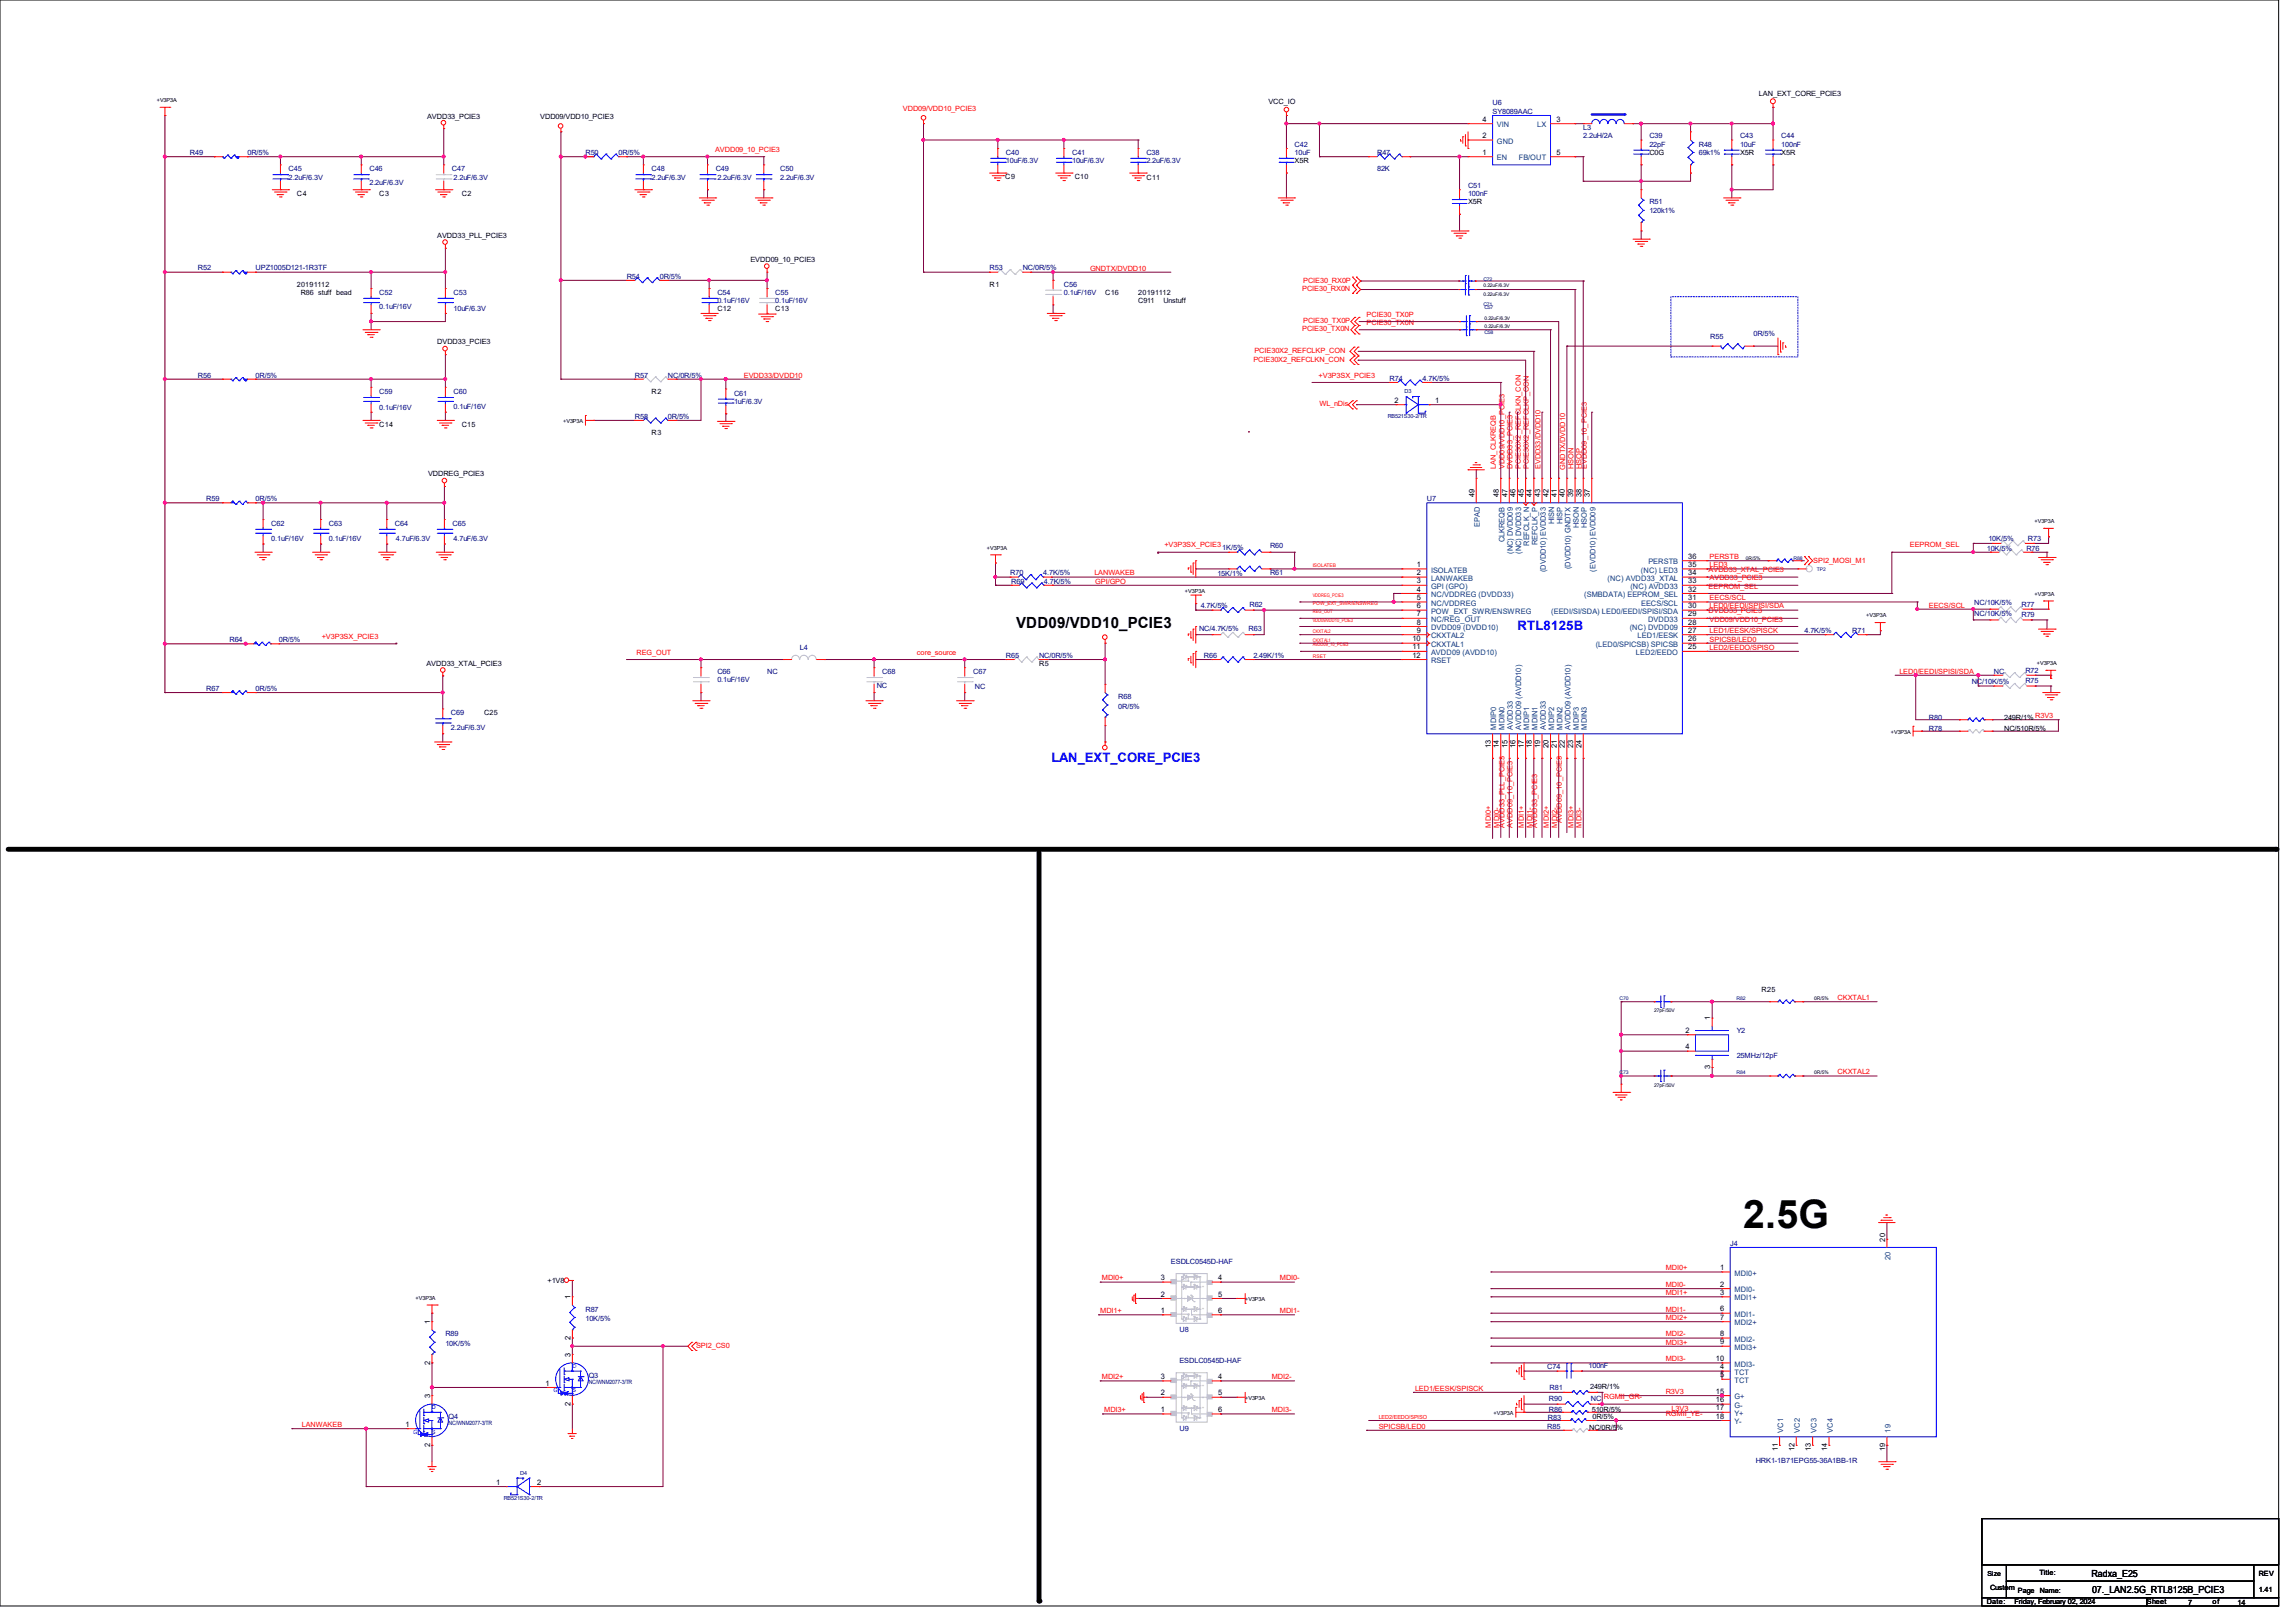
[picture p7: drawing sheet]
<svg xmlns="http://www.w3.org/2000/svg" width="297mm" height="210mm" viewBox="0 0 297 210" stroke-linecap="round" stroke-linejoin="round" font-family="sans-serif">
<defs><g id="words">
<text font-size="5.1" x="225.5" y="158.9">2.5G</text>
<text font-size="2" x="131.4" y="81.2">VDD09/VDD10_PCIE3</text>
<g font-size="1.7" fill="#00f">
<text x="196.3" y="81.6">RTL8125B</text>
<text x="136" y="98.6">LAN_EXT_CORE_PCIE3</text>
</g>
<g font-size="1.4" fill="#c0c0c0">
<text x="153.7" y="167.9" transform="rotate(-180 153.7 167.9)">.</text>
<text x="156.1" y="167.9" transform="rotate(-180 156.1 167.9)">.</text>
<text x="156.1" y="166.4" transform="rotate(-180 156.1 166.4)">.</text>
<text x="153.7" y="169.3" transform="rotate(-180 153.7 169.3)">.</text>
<text x="156.1" y="169.3" transform="rotate(-180 156.1 169.3)">.</text>
<text x="156.1" y="179.2" transform="rotate(-180 156.1 179.2)">.</text>
<text x="153.7" y="180.7" transform="rotate(-180 153.7 180.7)">.</text>
<text x="156.1" y="182.1" transform="rotate(-180 156.1 182.1)">.</text>
<text x="156.1" y="180.7" transform="rotate(-180 156.1 180.7)">.</text>
</g>
<g font-size="1.3">
<text x="270.5" y="204.1">Radxa_E25</text>
<text x="270.6" y="206.1">07._LAN2.5G_RTL8125B_PCIE3</text>
</g>
<g font-size="1">
<text x="191.8" y="17.9">2</text>
<text x="191.8" y="15.7">4</text>
<text x="201.3" y="15.7">3</text>
<text x="191.8" y="20">1</text>
<text x="201.3" y="20">5</text>
<text x="180.4" y="52.1">2</text>
<text x="185.6" y="52.1">1</text>
<text x="190.7" y="64.3" transform="rotate(-90 190.7 64.3)">49</text>
<text x="193.9" y="64.3" transform="rotate(-90 193.9 64.3)">48</text>
<text x="195" y="64.3" transform="rotate(-90 195 64.3)">47</text>
<text x="196.1" y="64.3" transform="rotate(-90 196.1 64.3)">46</text>
<text x="197.1" y="64.3" transform="rotate(-90 197.1 64.3)">45</text>
<text x="198.2" y="64.3" transform="rotate(-90 198.2 64.3)">44</text>
<text x="199.2" y="64.3" transform="rotate(-90 199.2 64.3)">43</text>
<text x="200.3" y="64.3" transform="rotate(-90 200.3 64.3)">42</text>
<text x="201.4" y="64.3" transform="rotate(-90 201.4 64.3)">41</text>
<text x="202.4" y="64.3" transform="rotate(-90 202.4 64.3)">40</text>
<text x="203.5" y="64.3" transform="rotate(-90 203.5 64.3)">39</text>
<text x="204.6" y="64.3" transform="rotate(-90 204.6 64.3)">38</text>
<text x="205.7" y="64.3" transform="rotate(-90 205.7 64.3)">37</text>
<text x="183.3" y="73.4">1</text>
<text x="183.3" y="74.4">2</text>
<text x="183.3" y="75.5">3</text>
<text x="183.3" y="76.5">4</text>
<text x="183.3" y="77.6">5</text>
<text x="218.4" y="72.3">36</text>
<text x="218.4" y="73.4">35</text>
<text x="218.4" y="74.4">34</text>
<text x="218.4" y="75.5">33</text>
<text x="218.4" y="76.5">32</text>
<text x="218.4" y="77.6">31</text>
<text x="182.7" y="83">10</text>
<text x="183.3" y="78.7">6</text>
<text x="183.3" y="79.8">7</text>
<text x="183.3" y="80.8">8</text>
<text x="183.3" y="81.9">9</text>
<text x="218.4" y="79.8">29</text>
<text x="218.4" y="80.8">28</text>
<text x="218.4" y="81.9">27</text>
<text x="218.4" y="83">26</text>
<text x="218.4" y="78.7">30</text>
<text x="182.7" y="84">11</text>
<text x="182.7" y="85.1">12</text>
<text x="218.4" y="84">25</text>
<text x="192.8" y="96.8" transform="rotate(-90 192.8 96.8)">13</text>
<text x="193.9" y="96.8" transform="rotate(-90 193.9 96.8)">14</text>
<text x="195" y="96.8" transform="rotate(-90 195 96.8)">15</text>
<text x="196.1" y="96.8" transform="rotate(-90 196.1 96.8)">16</text>
<text x="197.1" y="96.8" transform="rotate(-90 197.1 96.8)">17</text>
<text x="198.2" y="96.8" transform="rotate(-90 198.2 96.8)">18</text>
<text x="199.2" y="96.8" transform="rotate(-90 199.2 96.8)">19</text>
<text x="200.3" y="96.8" transform="rotate(-90 200.3 96.8)">20</text>
<text x="201.4" y="96.8" transform="rotate(-90 201.4 96.8)">21</text>
<text x="202.4" y="96.8" transform="rotate(-90 202.4 96.8)">22</text>
<text x="203.5" y="96.8" transform="rotate(-90 203.5 96.8)">23</text>
<text x="204.6" y="96.8" transform="rotate(-90 204.6 96.8)">24</text>
<text x="218" y="133.7">2</text>
<text x="218" y="135.8">4</text>
<text x="221.2" y="132" transform="rotate(-90 221.2 132)">1</text>
<text x="221.2" y="138.4" transform="rotate(-90 221.2 138.4)">3</text>
<text x="243.9" y="160.7" transform="rotate(-90 243.9 160.7)">20</text>
<text x="150.2" y="167.8">2</text>
<text x="150.2" y="165.7">3</text>
<text x="157.6" y="165.7">4</text>
<text x="157.6" y="167.8">5</text>
<text x="222.5" y="166.5">2</text>
<text x="222.5" y="167.6">3</text>
<text x="222.5" y="164.3">1</text>
<text x="55.6" y="171.3" transform="rotate(-90 55.6 171.3)">1</text>
<text x="73.8" y="173.4" transform="rotate(-90 73.8 173.4)">2</text>
<text x="73.8" y="168.1" transform="rotate(-90 73.8 168.1)">1</text>
<text x="150.2" y="169.9">1</text>
<text x="157.6" y="169.9">6</text>
<text x="222.5" y="170.8">7</text>
<text x="222.5" y="174">9</text>
<text x="222.5" y="169.7">6</text>
<text x="222.5" y="172.9">8</text>
<text x="55.6" y="176.6" transform="rotate(-90 55.6 176.6)">2</text>
<text x="70.6" y="179.3">1</text>
<text x="73.8" y="175.6" transform="rotate(-90 73.8 175.6)">3</text>
<text x="150.2" y="178.4">3</text>
<text x="157.6" y="178.4">4</text>
<text x="222" y="176.1">10</text>
<text x="222.5" y="177.2">4</text>
<text x="222.5" y="178.2">5</text>
<text x="52.5" y="184.6">1</text>
<text x="55.6" y="180.9" transform="rotate(-90 55.6 180.9)">3</text>
<text x="73.8" y="181.9" transform="rotate(-90 73.8 181.9)">2</text>
<text x="150.2" y="182.7">1</text>
<text x="150.2" y="180.6">2</text>
<text x="157.6" y="180.6">5</text>
<text x="157.6" y="182.7">6</text>
<text x="222" y="180.3">15</text>
<text x="222" y="181.4">16</text>
<text x="222" y="183.6">18</text>
<text x="222" y="182.5">17</text>
<text x="55.6" y="187.2" transform="rotate(-90 55.6 187.2)">2</text>
<text x="230" y="187.8" transform="rotate(-90 230 187.8)">11</text>
<text x="232.1" y="187.8" transform="rotate(-90 232.1 187.8)">12</text>
<text x="234.2" y="187.8" transform="rotate(-90 234.2 187.8)">13</text>
<text x="236.4" y="187.8" transform="rotate(-90 236.4 187.8)">14</text>
<text x="243.9" y="187.8" transform="rotate(-90 243.9 187.8)">19</text>
<text x="64.2" y="192.1">1</text>
<text x="69.5" y="192.1">2</text>
</g>
<g font-size="1" fill="#003f7f">
<text x="193.6" y="16.5">VIN</text>
<text x="198.8" y="16.5">LX</text>
<text x="193.6" y="20.7">EN</text>
<text x="193.6" y="18.6">GND</text>
<text x="196.5" y="20.7">FB/OUT</text>
<text x="191.4" y="68.2" transform="rotate(-90 191.4 68.2)">EPAD</text>
<text x="194.6" y="70.2" transform="rotate(-90 194.6 70.2)">CLKREQB</text>
<text x="195.7" y="71.7" transform="rotate(-90 195.7 71.7)">(NC) DVDD09</text>
<text x="196.8" y="71.7" transform="rotate(-90 196.8 71.7)">(NC) DVDD33</text>
<text x="197.8" y="70.6" transform="rotate(-90 197.8 70.6)">REFCLK_N</text>
<text x="198.9" y="70.6" transform="rotate(-90 198.9 70.6)">REFCLK_P</text>
<text x="201.1" y="67.9" transform="rotate(-90 201.1 67.9)">HISN</text>
<text x="202.1" y="67.8" transform="rotate(-90 202.1 67.8)">HISP</text>
<text x="204.2" y="68.4" transform="rotate(-90 204.2 68.4)">HSON</text>
<text x="205.3" y="68.3" transform="rotate(-90 205.3 68.3)">HSOP</text>
<text x="185.1" y="74.1">ISOLATEB</text>
<text x="185.1" y="75.1">LANWAKEB</text>
<text x="185.1" y="76.2">GPI (GPO)</text>
<text x="185.1" y="77.3">NC/VDDREG (DVDD33)</text>
<text x="199.9" y="74" transform="rotate(-90 199.9 74)">(DVDD10) EVDD33</text>
<text x="203.2" y="73.7" transform="rotate(-90 203.2 73.7)">(DVDD10) GNDTX</text>
<text x="204.9" y="77.3">(SMBDATA) EEPROM_SEL</text>
<text x="206.4" y="74" transform="rotate(-90 206.4 74)">(EVDD10) EVDD09</text>
<text x="207.9" y="75.1">(NC) AVDD33_XTAL</text>
<text x="210.9" y="76.2">(NC) AVDD33</text>
<text x="212.3" y="74.1">(NC) LED3</text>
<text x="213.2" y="73">PERSTB</text>
<text x="185.1" y="78.4">NC/VDDREG</text>
<text x="185.1" y="79.4">POW_EXT_SWR/ENSWREG</text>
<text x="185.1" y="80.5">NC/REG_OUT</text>
<text x="185.1" y="81.5">DVDD09 (DVDD10)</text>
<text x="185.1" y="82.6">CKXTAL2</text>
<text x="185.1" y="83.7">CKXTAL1</text>
<text x="200.7" y="79.4">(EEDI/SI/SDA) LED0/EEDI/SPISI/SDA</text>
<text x="206.4" y="83.7">(LED0/SPICSB) SPICSB</text>
<text x="210.8" y="81.5">(NC) DVDD09</text>
<text x="211.8" y="82.6">LED1/EESK</text>
<text x="212.3" y="78.4">EECS/SCL</text>
<text x="213.2" y="80.5">DVDD33</text>
<text x="185.1" y="84.8">AVDD09 (AVDD10)</text>
<text x="185.1" y="85.8">RSET</text>
<text x="211.6" y="84.8">LED2/EEDO</text>
<text x="193.6" y="94.4" transform="rotate(-90 193.6 94.4)">MDIP0</text>
<text x="194.6" y="94.4" transform="rotate(-90 194.6 94.4)">MDIN0</text>
<text x="195.7" y="94.4" transform="rotate(-90 195.7 94.4)">AVDD33</text>
<text x="196.8" y="94.4" transform="rotate(-90 196.8 94.4)">AVDD09 (AVDD10)</text>
<text x="197.8" y="94.4" transform="rotate(-90 197.8 94.4)">MDIP1</text>
<text x="198.9" y="94.4" transform="rotate(-90 198.9 94.4)">MDIN1</text>
<text x="199.9" y="94.4" transform="rotate(-90 199.9 94.4)">AVDD33</text>
<text x="201.1" y="94.4" transform="rotate(-90 201.1 94.4)">MDIP2</text>
<text x="202.1" y="94.4" transform="rotate(-90 202.1 94.4)">MDIN2</text>
<text x="203.2" y="94.4" transform="rotate(-90 203.2 94.4)">AVDD09 (AVDD10)</text>
<text x="204.2" y="94.4" transform="rotate(-90 204.2 94.4)">MDIP3</text>
<text x="205.3" y="94.4" transform="rotate(-90 205.3 94.4)">MDIN3</text>
<text x="224.4" y="167.2">MDI0-</text>
<text x="224.4" y="165.1">MDI0+</text>
<text x="244.6" y="163.1" transform="rotate(-90 244.6 163.1)">20</text>
<text x="224.4" y="171.5">MDI2+</text>
<text x="224.4" y="168.3">MDI1+</text>
<text x="224.4" y="170.4">MDI1-</text>
<text x="224.4" y="173.6">MDI2-</text>
<text x="224.4" y="177.9">TCT</text>
<text x="224.4" y="176.8">MDI3-</text>
<text x="224.4" y="174.7">MDI3+</text>
<text x="224.4" y="179">TCT</text>
<text x="224.4" y="181.1">G+</text>
<text x="224.4" y="182.2">G-</text>
<text x="224.4" y="184.3">Y-</text>
<text x="224.4" y="183.2">Y+</text>
<text x="230.7" y="185.4" transform="rotate(-90 230.7 185.4)">VC1</text>
<text x="232.8" y="185.4" transform="rotate(-90 232.8 185.4)">VC2</text>
<text x="235" y="185.4" transform="rotate(-90 235 185.4)">VC3</text>
<text x="237.1" y="185.4" transform="rotate(-90 237.1 185.4)">VC4</text>
<text x="244.6" y="185.4" transform="rotate(-90 244.6 185.4)">19</text>
</g>
<g font-size=".9">
<text x="55.2" y="15.4">AVDD33_PCIE3</text>
<text x="69.9" y="15.5">VDD09/VDD10_PCIE3</text>
<text x="164.1" y="13.4">VCC_IO</text>
<text x="227.5" y="12.4">LAN_EXT_CORE_PCIE3</text>
<text x="130" y="23.2">C9</text>
<text x="139" y="23.2">C10</text>
<text x="148.3" y="23.2">C11</text>
<text x="167.5" y="21.1">X5R</text>
<text x="213.4" y="20.1">C0G</text>
<text x="225.1" y="20.1">X5R</text>
<text x="230.4" y="20.1">X5R</text>
<text x="38.4" y="25.4">C4</text>
<text x="49.1" y="25.4">C3</text>
<text x="59.7" y="25.4">C2</text>
<text x="189.9" y="26.5">X5R</text>
<text x="56.6" y="30.8">AVDD33_PLL_PCIE3</text>
<text x="97.1" y="33.9">EVDD09_10_PCIE3</text>
<text x="38.4" y="37.1">20191112</text>
<text x="38.9" y="38.2">R86 stuff bead</text>
<text x="92.8" y="40.3">C12</text>
<text x="100.3" y="40.3">C13</text>
<text x="128" y="37.1">R1</text>
<text x="143" y="38.2">C16</text>
<text x="147.2" y="39.2">C911</text>
<text x="147.2" y="38.2">20191112</text>
<text x="150.5" y="39.2">Unstuff</text>
<text x="56.6" y="44.6">DVDD33_PCIE3</text>
<text x="84.3" y="51">R2</text>
<text x="49.1" y="55.2">C14</text>
<text x="59.7" y="55.2">C15</text>
<text x="84.3" y="56.3">R3</text>
<text x="55.4" y="61.6">VDDREG_PCIE3</text>
<text x="55.2" y="86.2">AVDD33_XTAL_PCIE3</text>
<text x="134.4" y="86.2">R5</text>
<text x="62.6" y="92.6">C25</text>
<text x="259.3" y="93.1">249R/1% R3V3</text>
<text x="259.3" y="94.6">NC/510R/5%</text>
<text x="227.9" y="128.3">R25</text>
<text x="70.8" y="166">+1V8</text>
<text x="205.7" y="179.7">249R/1%</text>
<text x="205.6" y="185">NC/0R/5%</text>
<text x="205.9" y="182.7">510R/5%</text>
<text x="206" y="183.7">0R/5%</text>
<text x="257.1" y="203.9">Size</text>
<text x="263.8" y="203.8">Title:</text>
<text x="292.2" y="204">REV</text>
<text x="257" y="207.6">Date:</text>
<text x="257.4" y="205.8">Custom</text>
<text x="260.6" y="207.6">Friday, February 02, 2024</text>
<text x="261" y="206.1">Page</text>
<text x="263.9" y="206.1">Name:</text>
<text x="277.7" y="207.6">Sheet</text>
<text x="283" y="207.7">7</text>
<text x="286.2" y="207.6">of</text>
<text x="289.4" y="207.7">14</text>
<text x="292.2" y="206">1.41</text>
</g>
<g font-size=".9" fill="#f00">
<text x="116.8" y="14.4">VDD09/VDD10_PCIE3</text>
<text x="92.5" y="19.6">AVDD09_10_PCIE3</text>
<text x="141" y="35">GNDTX/DVDD10</text>
<text x="168.4" y="37.6">PCIE30_RX0N</text>
<text x="168.6" y="41.8">PCIE30_TX0P</text>
<text x="168.6" y="36.6">PCIE30_RX0P</text>
<text x="176.8" y="41">PCIE30_TX0P</text>
<text x="162.1" y="46.8">PCIE30X2_REFCLKN_CON</text>
<text x="162.3" y="45.6">PCIE30X2_REFCLKP_CON</text>
<text x="168.4" y="42.9">PCIE30_TX0N</text>
<text x="176.8" y="42">PCIE30_TX0N</text>
<text x="96.2" y="48.9">EVDD33/DVDD10</text>
<text x="170.6" y="48.9">+V3P3SX_PCIE3</text>
<text x="170.7" y="52.6">WL_nDis</text>
<text x="193.5" y="60.7" transform="rotate(-90 193.5 60.7)">LAN_CLKREQB</text>
<text x="194.6" y="60.7" transform="rotate(-90 194.6 60.7)">VDD09/VDD10_PCIE3</text>
<text x="195.7" y="60.7" transform="rotate(-90 195.7 60.7)">DVDD33_PCIE3</text>
<text x="196.7" y="60.7" transform="rotate(-90 196.7 60.7)">PCIE30X2_REFCLKN_CON</text>
<text x="197.8" y="60.7" transform="rotate(-90 197.8 60.7)">PCIE30X2_REFCLKP_CON</text>
<text x="199.3" y="60.7" transform="rotate(-90 199.3 60.7)">EVDD33/DVDD10</text>
<text x="202.5" y="60.8" transform="rotate(-90 202.5 60.8)">GNDTX/DVDD10</text>
<text x="203.5" y="60.7" transform="rotate(-90 203.5 60.7)">HSON</text>
<text x="204.6" y="60.7" transform="rotate(-90 204.6 60.7)">HSOP</text>
<text x="205.3" y="60.7" transform="rotate(-90 205.3 60.7)">EVDD09_10_PCIE3</text>
<text x="150.6" y="70.8">+V3P3SX_PCIE3</text>
<text x="247.1" y="70.8">EEPROM_SEL</text>
<text x="141.6" y="74.5">LANWAKEB</text>
<text x="141.7" y="75.5">GPI/GPO</text>
<text x="221" y="74">AVDD33_XTAL_PCIE3</text>
<text x="221" y="76.2">EEPROM_SEL</text>
<text x="221.2" y="72.3">PERSTB</text>
<text x="221.2" y="73.4">LED3</text>
<text x="221.2" y="75.1">AVDD33_PCIE3</text>
<text x="221.2" y="77.7">EECS/SCL</text>
<text x="234.6" y="72.9">SPI2_MOSI_M1</text>
<text x="41.6" y="82.7">+V3P3SX_PCIE3</text>
<text x="221" y="79.4">DVDD33_PCIE3</text>
<text x="221.2" y="78.7">LED0/EEDI/SPISI/SDA</text>
<text x="221.2" y="83">SPICSB/LED0</text>
<text x="221.2" y="81.9">LED1/EESK/SPISCK</text>
<text x="221.2" y="80.4">VDD09/VDD10_PCIE3</text>
<text x="249.5" y="78.6">EECS/SCL</text>
<text x="82.3" y="84.7">REG_OUT</text>
<text x="118.6" y="84.7">core_source</text>
<text x="221.2" y="84.1">LED2/EEDO/SPISO</text>
<text x="245.7" y="87.2">LED0/EEDI/SPISI/SDA</text>
<text x="192.9" y="107.1" transform="rotate(-90 192.9 107.1)">MDI0+</text>
<text x="193.9" y="107.1" transform="rotate(-90 193.9 107.1)">MDI0-</text>
<text x="194.6" y="107.1" transform="rotate(-90 194.6 107.1)">AVDD33_PLL_PCIE3</text>
<text x="195.7" y="107.1" transform="rotate(-90 195.7 107.1)">AVDD09_10_PCIE3</text>
<text x="197.1" y="107.1" transform="rotate(-90 197.1 107.1)">MDI1+</text>
<text x="198.2" y="107.1" transform="rotate(-90 198.2 107.1)">MDI1-</text>
<text x="198.8" y="107.1" transform="rotate(-90 198.8 107.1)">AVDD33_PCIE3</text>
<text x="200.4" y="107.1" transform="rotate(-90 200.4 107.1)">MDI2+</text>
<text x="201.4" y="107.1" transform="rotate(-90 201.4 107.1)">MDI2-</text>
<text x="202.1" y="106.5" transform="rotate(-90 202.1 106.5)">AVDD09_10_PCIE3</text>
<text x="203.5" y="107.1" transform="rotate(-90 203.5 107.1)">MDI3+</text>
<text x="204.6" y="107.1" transform="rotate(-90 204.6 107.1)">MDI3-</text>
<text x="237.7" y="129.4">CKXTAL1</text>
<text x="237.7" y="139">CKXTAL2</text>
<text x="142.5" y="165.7">MDI0+</text>
<text x="165.6" y="165.7">MDI0-</text>
<text x="215.5" y="166.5">MDI0-</text>
<text x="215.5" y="164.4">MDI0+</text>
<text x="215.5" y="167.6">MDI1+</text>
<text x="142.3" y="169.9">MDI1+</text>
<text x="165.6" y="169.9">MDI1-</text>
<text x="215.5" y="172.9">MDI2-</text>
<text x="215.5" y="170.8">MDI2+</text>
<text x="215.5" y="174">MDI3+</text>
<text x="215.5" y="169.7">MDI1-</text>
<text x="90" y="174.4">SPI2_CS0</text>
<text x="142.5" y="178.5">MDI2+</text>
<text x="164.5" y="178.5">MDI2-</text>
<text x="183.1" y="180">LED1/EESK/SPISCK</text>
<text x="215.5" y="176.1">MDI3-</text>
<text x="39" y="184.7">LANWAKEB</text>
<text x="142.8" y="182.7">MDI3+</text>
<text x="164.5" y="182.7">MDI3-</text>
<text x="178.4" y="184.9">SPICSB/LED0</text>
<text x="215.5" y="183.2">RGMII_YE-</text>
<text x="215.5" y="180.4">R3V3</text>
<text x="216.2" y="182.5">L3V3</text>
</g>
<g font-size=".9" fill="#00007f">
<text x="193.1" y="13.6">U6</text>
<text x="193.1" y="14.7">SY8089AAC</text>
<text x="204.8" y="16.8">L3</text>
<text x="204.8" y="17.9">2.2uH/2A</text>
<text x="213.4" y="17.9">C39</text>
<text x="225.1" y="17.9">C43</text>
<text x="230.4" y="17.9">C44</text>
<text x="24.6" y="20.1">R49</text>
<text x="32" y="20.1">0R/5%</text>
<text x="37.3" y="22.2">C45</text>
<text x="37.3" y="23.2">2.2uF/6.3V</text>
<text x="47.8" y="22.2">C46</text>
<text x="58.5" y="22.2">C47</text>
<text x="58.7" y="23.2">2.2uF/6.3V</text>
<text x="75.7" y="20.1">R50</text>
<text x="80" y="20.1">0R/5%</text>
<text x="84.3" y="22.2">C48</text>
<text x="84.3" y="23.2">2.2uF/6.3V</text>
<text x="92.6" y="22.2">C49</text>
<text x="92.8" y="23.2">2.2uF/6.3V</text>
<text x="100.9" y="22.2">C50</text>
<text x="100.9" y="23.2">2.2uF/6.3V</text>
<text x="130.1" y="20.1">C40</text>
<text x="130.1" y="21.1">10uF/6.3V</text>
<text x="138.7" y="20.1">C41</text>
<text x="138.7" y="21.1">10uF/6.3V</text>
<text x="148.3" y="20.1">C38</text>
<text x="148.3" y="21.1">2.2uF/6.3V</text>
<text x="167.5" y="19">C42</text>
<text x="167.5" y="20.1">10uF</text>
<text x="178.1" y="20.1">R47</text>
<text x="178.1" y="22.2">82K</text>
<text x="213.4" y="19">22pF</text>
<text x="219.8" y="19">R48</text>
<text x="219.8" y="20.1">69k1%</text>
<text x="225.1" y="19">10uF</text>
<text x="230.4" y="19">100nF</text>
<text x="47.8" y="24">2.2uF/6.3V</text>
<text x="189.9" y="24.3">C51</text>
<text x="189.9" y="25.4">100nF</text>
<text x="213.4" y="26.5">R51</text>
<text x="213.4" y="27.5">120k1%</text>
<text x="25.6" y="35">R52</text>
<text x="33.1" y="35">UPZ1005D121-1R3TF</text>
<text x="128" y="35">R53</text>
<text x="132.3" y="35">NC/0R/5%</text>
<text x="49.1" y="38.2">C52</text>
<text x="49.1" y="40">0.1uF/16V</text>
<text x="58.7" y="38.2">C53</text>
<text x="58.7" y="40.2">10uF/6.3V</text>
<text x="81.1" y="36.1">R54</text>
<text x="85.3" y="36.1">0R/5%</text>
<text x="92.8" y="38.2">C54</text>
<text x="92.8" y="39.2">0.1uF/16V</text>
<text x="100.3" y="38.2">C55</text>
<text x="100.3" y="39.2">0.1uF/16V</text>
<text x="137.6" y="37.1">C56</text>
<text x="137.6" y="38.2">0.1uF/16V</text>
<text x="221.2" y="43.9">R55</text>
<text x="226.8" y="43.5">0R/5%</text>
<text x="25.6" y="48.9">R56</text>
<text x="33.1" y="48.9">0R/5%</text>
<text x="49.1" y="51">C59</text>
<text x="49.1" y="53">0.1uF/16V</text>
<text x="58.7" y="51">C60</text>
<text x="58.7" y="52.9">0.1uF/16V</text>
<text x="82.1" y="48.9">R57</text>
<text x="86.4" y="48.9">NC/0R/5%</text>
<text x="95" y="51.2">C61</text>
<text x="95" y="52.3">1uF/6.3V</text>
<text x="179.7" y="49.3">R74</text>
<text x="184" y="49.3">4.7K/5%</text>
<text x="82.1" y="54.2">R58</text>
<text x="86.4" y="54.2">0R/5%</text>
<text x="26.7" y="64.9">R59</text>
<text x="33.1" y="64.9">0R/5%</text>
<text x="184.6" y="64.9">U7</text>
<text x="35.1" y="68.1">C62</text>
<text x="35.1" y="70">0.1uF/16V</text>
<text x="42.5" y="68.1">C63</text>
<text x="42.5" y="70">0.1uF/16V</text>
<text x="51.1" y="68.1">C64</text>
<text x="51.2" y="70.1">4.7uF/6.3V</text>
<text x="58.5" y="68.1">C65</text>
<text x="58.7" y="70.1">4.7uF/6.3V</text>
<text x="158.1" y="71.2">1K/5%</text>
<text x="164.3" y="70.9">R60</text>
<text x="257" y="71.2">10K/5%</text>
<text x="257.2" y="70.1">10K/5%</text>
<text x="262.1" y="71.2">R76</text>
<text x="262.3" y="70.1">R73</text>
<text x="130.7" y="74.5">R70</text>
<text x="130.8" y="75.5">R69</text>
<text x="135" y="74.5">4.7K/5%</text>
<text x="135" y="75.5">4.7K/5%</text>
<text x="157.5" y="74.5">15K/1%</text>
<text x="164.3" y="74.5">R61</text>
<text x="29.7" y="83.1">R64</text>
<text x="36.1" y="83.1">0R/5%</text>
<text x="155.1" y="81.7">NC/4.7K/5%</text>
<text x="155.3" y="78.7">4.7K/5%</text>
<text x="161.5" y="81.6">R63</text>
<text x="161.6" y="78.5">R62</text>
<text x="233.4" y="81.9">4.7K/5%</text>
<text x="239.6" y="81.9">R71</text>
<text x="255.4" y="78.3">NC/10K/5%</text>
<text x="255.4" y="79.7">NC/10K/5%</text>
<text x="261.5" y="78.5">R77</text>
<text x="261.5" y="79.9">R79</text>
<text x="26.7" y="89.4">R67</text>
<text x="33.1" y="89.4">0R/5%</text>
<text x="92.8" y="87.2">C66</text>
<text x="92.8" y="88.3">0.1uF/16V</text>
<text x="99.2" y="87.2">NC</text>
<text x="103.5" y="84.1">L4</text>
<text x="113.4" y="89.1">NC</text>
<text x="114.1" y="87.2">C68</text>
<text x="125.9" y="87.2">C67</text>
<text x="126.1" y="89.2">NC</text>
<text x="130.1" y="85.1">R65</text>
<text x="134.4" y="85.1">NC/0R/5%</text>
<text x="155.7" y="85.1">R66</text>
<text x="162.1" y="85.1">2.49K/1%</text>
<text x="255.1" y="88.5">NC/10K/5%</text>
<text x="257.9" y="87.2">NC</text>
<text x="262" y="88.4">R75</text>
<text x="262" y="87">R72</text>
<text x="58.3" y="92.6">C69</text>
<text x="58.3" y="94.4">2.2uF/6.3V</text>
<text x="144.7" y="90.5">R68</text>
<text x="144.7" y="91.7">0R/5%</text>
<text x="249.5" y="93.1">R80</text>
<text x="249.5" y="94.6">R78</text>
<text x="224.7" y="133.6">Y2</text>
<text x="224.7" y="136.9">25MHz/12pF</text>
<text x="223.8" y="161.2">J4</text>
<text x="151.5" y="163.5">ESDLC0545D-HAF</text>
<text x="57.6" y="172.9">R89</text>
<text x="75.7" y="169.7">R87</text>
<text x="75.7" y="171">10K/5%</text>
<text x="152.6" y="172.4">U8</text>
<text x="57.6" y="174.2">10K/5%</text>
<text x="76.2" y="178.3">Q3</text>
<text x="152.6" y="176.3">ESDLC0545D-HAF</text>
<text x="200.2" y="177.2">C74</text>
<text x="200.4" y="179.9">R81</text>
<text x="205.5" y="177.1">100nF</text>
<text x="58" y="183.6">Q4</text>
<text x="152.6" y="185.2">U9</text>
<text x="200.2" y="184.9">R85</text>
<text x="200.2" y="183.8">R83</text>
<text x="200.4" y="182.7">R86</text>
<text x="200.4" y="181.4">R90</text>
<text x="205.8" y="181.2">NC RGMII_GR-</text>
<text x="227.1" y="189.4">HRK1-1B71EPG55-36A1BB-1R</text>
</g>
<g font-size=".8" fill="#00007f">
<text x="76.2" y="179.1">NC/WNM2077-3/TR</text>
<text x="58" y="184.4">NC/WNM2077-3/TR</text>
</g>
<g font-size=".7">
<text x="20.3" y="13.2">+V3P3A</text>
<text x="72.9" y="54.7">+V3P3A</text>
<text x="127.7" y="71.2">+V3P3A</text>
<text x="263.2" y="67.7">+V3P3A</text>
<text x="153.3" y="76.8">+V3P3A</text>
<text x="263.2" y="77.1">+V3P3A</text>
<text x="241.4" y="79.9">+V3P3A</text>
<text x="263.5" y="86.1">+V3P3A</text>
<text x="244.6" y="95">+V3P3A</text>
<text x="53.8" y="168.2">+V3P3A</text>
<text x="161.1" y="168.3">+V3P3A</text>
<text x="161.1" y="181.1">+V3P3A</text>
<text x="193.2" y="183">+V3P3A</text>
</g>
<g font-size=".7" fill="#00007f">
<text x="181.7" y="50.9">D3</text>
<text x="179.5" y="54.1">RB521S30-2/TR</text>
<text x="67.3" y="190.8">D4</text>
<text x="65.2" y="194.1">RB521S30-2/TR</text>
</g>
<g font-size=".7" fill="#00f">
<text x="74" y="177">D</text>
<text x="53.5" y="185.5">G</text>
<text x="55.9" y="182.3">D</text>
<text x="55.9" y="185.5">S</text>
<text x="71.6" y="180.2">G</text>
<text x="74" y="180.2">S</text>
</g>
<text font-size=".7" fill="#f00" x="178.4" y="183.6">LED2/EEDO/SPISO</text>
<g font-size=".6" fill="#00007f">
<text x="191.9" y="36.3">C72</text>
<text x="191.9" y="39.5">C71</text>
<text x="192" y="40">C57</text>
<text x="192" y="43.3">C58</text>
<text x="232" y="72.5">R88</text>
<text x="235" y="73.9">TP2</text>
<text x="209.5" y="129.4">C70</text>
<text x="224.7" y="129.4">R82</text>
<text x="209.5" y="138.9">C73</text>
<text x="224.7" y="138.9">R84</text>
</g>
<g font-size=".6">
<text x="191.9" y="37.2">0.22uF/6.3V</text>
<text x="191.9" y="38.3">0.22uF/6.3V</text>
<text x="192" y="41.4">0.22uF/6.3V</text>
<text x="192" y="42.4">0.22uF/6.3V</text>
<text x="225.8" y="72.5">0R/5%</text>
<text x="214" y="130.9">27pF/50V</text>
<text x="234.7" y="129.4">0R/5%</text>
<text x="214" y="140.7">27pF/50V</text>
<text x="234.7" y="138.9">0R/5%</text>
<text x="204.3" y="182.7">.</text>
</g>
<g font-size=".6" fill="#f00">
<text x="169.8" y="77.3">VDDREG_PCIE3</text>
<text x="169.8" y="73.4">ISOLATEB</text>
<text x="169.8" y="79.4">REG_OUT</text>
<text x="169.8" y="81.9">CKXTAL2</text>
<text x="169.8" y="83">CKXTAL1</text>
<text x="169.8" y="80.4">VDD09/VDD10_PCIE3</text>
<text x="169.8" y="83.7">AVDD09_10_PCIE3</text>
<text x="169.8" y="78.3">POW_EXT_SWR/ENSWREG</text>
<text x="169.8" y="85.1">RSET</text>
</g>
</g></defs>
<path d="M0 0h294.8v207.8h-294.8zM256.4 196.5h38.4v6h-38.4zM256.4 202.5h3.1v4.3h-3.1zM256.4 206.8h21.3v1h-21.3zM259.5 202.5h32v2.1h-32zM259.5 204.6h32v2.2h-32zM277.7 206.8h17.1v1h-17.1zM291.5 202.5h3.3v4.3h-3.3z" fill="none" stroke="#000" stroke-width=".13"/>
<g fill="none" stroke="#00f" stroke-width=".13">
<path d="M77.1 19.9h.1M77.1 19.9l-.3 .4M77.1 19.9l.7 .7M78.4 19.9h.1M78.4 19.9l-.6 .7M78.4 19.9l.6 .7M79.7 19.9h.1M79.7 19.9l-.7 .7M79.7 19.9l.3 .4M178.5 19.9h.1M178.5 19.9l-.4 .4M178.5 19.9l.6 .7"/>
<path d="M179.7 19.9h.1M179.7 19.9l-.6 .7M179.7 19.9l.7 .7M181 19.9h.1M181 19.9l-.6 .7M181 19.9l.4 .4M193.1 14.9h7.5v6.4h-7.5zM206.9 16a.51 .51 0 0 0-.5-.5 .51 .51 0 0 0-.5 .5M208 16a.51 .51 0 0 0-.5-.5 .51 .51 0 0 0-.5 .5M209 16a.51 .51 0 0 0-.5-.5 .51 .51 0 0 0-.5 .5M210.1 16a.51 .51 0 0 0-.5-.5 .51 .51 0 0 0-.5 .5M211.3 19.9h1.9"/>
<path d="M211.3 19.4h1.9M212.3 19.4h.1M212.3 19.9h.1M212.3 19.2v.2M212.3 19.9v.4M213.2 19.9h.1M213.2 19.4h.1M218.4 19.1h.1M218.4 19.1l.6 .6M218.7 18.1l.3 .4M219 18.5h.1M219 19.7h.1"/>
<path d="M219 18.5l-.6 .6M219 19.7l-.6 .7M223.1 19.9h.1M223.1 19.4h.1M223.1 19.9h1.9M223.1 19.4h1.9M224 19.4h.1M224 19.9h.1M224 19.2v.2M224 19.9v.4M228.4 19.9h1.9M228.4 19.4h1.9"/>
<path d="M229.4 19.4h.1M229.4 19.9h.1M229.4 19.2v.2M229.4 19.9v.4M230.3 19.9h.1M230.3 19.4h.1M28.8 20.3h.1M28.8 20.3l.2 .2M29 20.5h.1M29.5 20.1h.1M29.5 20.1l.4 .4M29.5 20.1l-.5 .4"/>
<path d="M29.9 20.5h.1M29.9 35.2h.1M29.9 35.2l.2 .2M30.1 35.4h.1M30.3 20.1h.1M30.3 20.1l.4 .4M30.3 20.1l-.4 .4M30.5 35h.1M30.5 35l.4 .4M30.5 35l-.4 .4M30.7 20.5h.1M30.9 35.4h.1"/>
<path d="M30.9 20.3l-.2 .2M31.4 35h.1M31.4 35l.4 .4M31.4 35l-.5 .4M31.8 35.4h.1M32 35.2l-.2 .2M35.3 23.2h1.9M35.3 22.6h1.9M36.3 22.6h.1M36.3 23.2h.1M36.3 22.4v.2M36.3 23.2v.3"/>
<path d="M37.2 23.2h.1M37.2 22.6h.1M45.8 23.2h1.9M45.8 22.6h1.9M46.7 22.6h.1M46.7 23.2h.1M46.7 22.4v.2M46.7 23.2v.3M47 39.2h2M47 38.6h2M47.7 23.2h.1M47.7 22.6h.1"/>
<path d="M48 38.6h.1M48 39.2h.1M48 38.4v.2M48 39.2v.3M49 39.2h.1M49 38.6h.1M56.6 39.2h1.9M56.6 38.6h1.9M57.6 38.6h.1M57.6 39.2h.1M57.6 38.4v.2M57.6 39.2v.3"/>
<path d="M58.5 39.2h.1M58.5 38.6h.1M77.8 20.6h.1M79 20.6h.1M80 20.3h.1M82.3 23.2h1.9M82.3 22.6h1.9M82.5 35.9h.1M82.5 35.9l-.4 .4M82.5 35.9l.6 .7M83.1 36.6h.1M83.2 22.6h.1"/>
<path d="M83.2 23.2h.1M83.2 22.4v.2M83.2 23.2v.3M83.7 35.9h.1M83.7 35.9l-.6 .7M83.7 35.9l.7 .7M84.2 23.2h.1M84.2 22.6h.1M84.4 36.6h.1M85 35.9h.1M85 35.9l-.6 .7M85 35.9l.3 .4"/>
<path d="M85.3 36.3h.1M90.6 23.2h1.9M90.6 22.6h1.9M90.8 39.2h1.9M90.8 38.6h1.9M91.5 22.6h.1M91.5 23.2h.1M91.5 22.4v.2M91.5 23.2v.3M91.7 38.6h.1M91.7 39.2h.1M91.7 38.4v.2"/>
<path d="M91.7 39.2v.3M92.5 23.2h.1M92.5 22.6h.1M92.7 39.2h.1M92.7 38.6h.1M97.8 23.2h1.9M97.8 22.6h1.9M98.8 22.6h.1M98.8 23.2h.1M98.8 22.4v.2M98.8 23.2v.3M99.7 23.2h.1"/>
<path d="M99.7 22.6h.1M128.1 21h1.9M128.1 20.5h1.9M129.1 20.5h.1M129.1 21h.1M129.1 20.3v.2M129.1 21v.3M130 21h.1M130 20.5h.1M136.7 21h1.9M136.7 20.5h1.9M137.6 20.5h.1"/>
<path d="M137.6 21h.1M137.6 20.3v.2M137.6 21v.3M138.6 21h.1M138.6 20.5h.1M146.3 21h1.9M146.3 20.5h1.9M147.2 20.5h.1M147.2 21h.1M147.2 20.3v.2M147.2 21v.3M148.2 21h.1"/>
<path d="M148.2 20.5h.1M165.5 21h.1M165.5 20.5h.1M165.5 21h1.9M165.5 20.5h1.9M166.4 20.5h.1M166.4 21h.1M166.4 20.3v.2M166.4 21v.3M179.1 20.6h.1M180.4 20.6h.1M181.4 20.3h.1"/>
<path d="M187.9 26.3h.1M187.9 25.8h.1M187.9 26.3h1.9M187.9 25.8h1.9M188.7 36.4h.9M188.7 37.5h.9M188.8 25.8h.1M188.8 26.3h.1M188.8 25.6v.2M188.8 26.3v.4M189.2 36.4h.1M189.2 37.5h.1"/>
<path d="M189.6 36.4h.1M189.6 35.6h.1M189.6 37.5h.1M189.6 36.7h.1M189.6 35.6v2.6M190 36.4h.1M190 37.1h.1M190 37.5h.1M190 38.2h.1M190 36.4h.8M190 35.6v2.6M190 37.5h.8"/>
<path d="M190.3 36.4h.1M190.3 37.5h.1M212 26.5h.1M212 27.9h.1M212 26.5l.6 .7M212 27.9l.6 .6M212.3 28.8h.1M212.3 25.6l.3 .3M212.6 25.9h.1M212.6 27.2h.1M212.6 28.5h.1M212.6 25.9l-.6 .6"/>
<path d="M212.6 27.2l-.6 .7M212.6 28.5l-.3 .3M216.2 38.4h16.4v7.8h-16.4zM218.4 20.4h.1M218.4 20.4l.6 .6M218.7 21.3h.1M219 21h.1M219 21l-.3 .3M29.9 49.1h.1M29.9 49.1l.2 .2M30.1 49.3h.1M30.5 48.9h.1"/>
<path d="M30.5 48.9l.4 .4M30.5 48.9l-.4 .4M30.9 49.3h.1M31.4 48.9h.1M31.4 48.9l.4 .4M31.4 48.9l-.5 .4M31.8 49.3h.1M32 49.1l-.2 .2M47 51.9h2M47 51.4h2M48 51.4h.1M48 51.9h.1"/>
<path d="M48 51.2v.2M48 51.9v.4M49 51.9h.1M49 51.4h.1M56.6 51.9h1.9M56.6 51.4h1.9M57.6 51.4h.1M57.6 51.9h.1M57.6 51.2v.2M57.6 51.9v.4M58.5 51.9h.1M58.5 51.4h.1"/>
<path d="M83.5 54.1h.1M83.5 54.1l-.3 .3M83.5 54.1l.7 .6M84.2 54.7h.1M84.8 54.1h.1M84.8 54.1l-.6 .6M84.8 54.1l.7 .6M85.5 54.7h.1M86.1 54.1h.1M86.1 54.1l-.6 .6M86.1 54.1l.3 .3M86.4 54.4h.1"/>
<path d="M92.9 52.2h1.9M92.9 51.6h1.9M93.9 51.6h.1M93.9 52.2h.1M93.9 51.4v.2M93.9 52.2v.3M94.8 52.2h.1M94.8 51.6h.1M181.1 49.2h.1M181.1 49.2l-.3 .3M181.1 49.2l.7 .6M181.7 52.4h.2"/>
<path d="M181.8 49.8h.1M181.9 52.4h.1M181.9 53.5h.1M181.9 51.3h.1M181.9 51.3l1.6 1.1M181.9 51.3v2.2M182.4 49.2h.1M182.4 49.2l-.6 .6M182.4 49.2l.6 .6M182.8 51.3h.1M182.8 51.3h.7M182.8 51.3v.2"/>
<path d="M183 49.8h.1M183.5 53.5h.1M183.5 51.3h.1M183.5 52.4h.1M183.5 52.4h1.4M183.5 52.4l-1.6 1.1M183.5 51.3v2.2M183.7 49.2h.1M183.7 49.2l-.7 .6M183.7 49.2l.3 .3M184 49.5h.1M184.4 53.2h.1"/>
<path d="M184.4 53.2v.3h-.9M188.8 41.6h.9M188.8 42.7h.9M189.4 41.6h.1M189.4 42.7h.1M189.7 41.6h.1M189.7 42.3h.1M189.7 42.7h.1M189.7 43.4h.1M189.7 40.9v2.5M190.1 41.6h.1M190.1 40.9h.1"/>
<path d="M190.1 42.7h.1M190.1 41.9h.1M190.1 41.6h.9M190.1 40.9v2.5M190.1 42.7h.9M190.4 41.6h.1M190.4 42.7h.1M222.5 44.8h.1M222.5 44.8l.3 .3M222.8 45.1h.1M223.5 44.5h.1M223.5 44.5l.7 .6"/>
<path d="M223.5 44.5l-.7 .6M224.2 45.1h.1M224.8 44.5h.1M224.8 44.5l.6 .6M224.8 44.5l-.6 .6M225.4 45.1h.1M225.7 44.8l-.3 .3M30.1 64.9h.1M30.1 64.9l-.2 .2M30.1 64.9l.4 .4M30.5 65.3h.1M30.9 64.9h.1"/>
<path d="M30.9 64.9l-.4 .4M30.9 64.9l.5 .4M31.4 65.3h.1M31.8 64.9h.1M31.8 64.9l-.4 .4M31.8 64.9l.2 .2M32 65.1h.1M33.1 69h1.9M33.1 68.5h1.9M34 68.5h.1M34 69h.1M34 68.3v.2"/>
<path d="M34 69v.3M35 69h.1M35 68.5h.1M40.6 69h1.9M40.6 68.5h1.9M41.5 68.5h.1M41.5 69h.1M41.5 68.3v.2M41.5 69v.3M42.5 69h.1M42.5 68.5h.1M49.1 69h1.9"/>
<path d="M49.1 68.5h1.9M50 68.5h.1M50 69h.1M50 68.3v.2M50 69v.3M51 69h.1M51 68.5h.1M56.6 69h1.9M56.6 68.5h1.9M57.5 68.5h.1M57.5 69h.1M57.5 68.3v.2"/>
<path d="M57.5 69v.3M58.5 69h.1M58.5 68.5h.1M132.1 74.3h.1M132.1 74.3l-.4 .4M132.1 74.3l.6 .7M132.2 75.4h.1M132.2 75.4l-.3 .3M132.2 75.4l.6 .7M132.7 75h.1M132.8 76.1h.1M133.4 74.3h.1"/>
<path d="M133.4 74.3l-.7 .7M133.4 74.3l.6 .7M133.5 75.4h.1M133.5 75.4l-.7 .7M133.5 75.4l.6 .7M134 75h.1M134.1 76.1h.1M134.6 74.3h.1M134.6 74.3l-.6 .7M134.6 74.3l.4 .4M134.7 75.4h.1M134.7 75.4l-.6 .7"/>
<path d="M134.7 75.4l.3 .3M135 74.7h.1M135 75.7h.1M157.9 79h.1M158.2 78.6h.1M158.2 78.6l.6 .6M158.2 78.6l-.3 .4M158.8 79.2h.1M159.5 78.6h.1M159.5 78.6l.6 .6M159.5 78.6l-.7 .6M160 73.6h.1"/>
<path d="M160 71.5h.1M160.1 79.2h.1M160.4 73.3h.1M160.4 71.2h.1M160.4 73.3l.6 .6M160.4 73.3l-.4 .3M160.4 71.2l.6 .6M160.4 71.2l-.4 .3M160.8 78.6h.1M160.8 78.6l.3 .4M160.8 78.6l-.7 .6M161 73.9h.1"/>
<path d="M161 71.8h.1M161.6 73.3h.1M161.6 71.2h.1M161.6 73.3l.7 .6M161.6 73.3l-.6 .6M161.6 71.2l.7 .6M161.6 71.2l-.6 .6M162.3 73.9h.1M162.3 71.8h.1M162.9 73.3h.1M162.9 71.2h.1M162.9 73.3l.3 .3"/>
<path d="M162.9 73.3l-.6 .6M162.9 71.2l.3 .3M162.9 71.2l-.6 .6M184.6 65.1h33v29.9h-33zM229.8 72.6h.1M230 72.3h.1M230 72.3l-.2 .3M230 72.3l.4 .5M230.4 72.8h.1M230.8 72.3h.1M230.8 72.3l-.4 .5M230.8 72.3l.5 .5"/>
<path d="M231.3 72.8h.1M231.7 72.3h.1M231.7 72.3l-.4 .5M231.7 72.3l.2 .3M231.9 72.6h.1M30.1 89.4h.1M30.1 89.4l-.2 .2M30.1 89.4l.4 .4M30.5 89.8h.1M30.9 89.4h.1M30.9 89.4l-.4 .4M30.9 89.4l.5 .4"/>
<path d="M31.4 89.8h.1M31.8 89.4h.1M31.8 89.4l-.4 .4M31.8 89.4l.2 .2M32 89.6h.1M33.1 83.1h.1M33.1 83.1l-.2 .2M33.1 83.1l.4 .4M33.5 83.5h.1M33.9 83.1h.1M33.9 83.1l-.4 .4M33.9 83.1l.4 .4"/>
<path d="M34.3 83.5h.1M34.8 83.1h.1M34.8 83.1l-.5 .4M34.8 83.1l.2 .2M35 83.3h.1M56.3 93.6h2M56.3 93h2M57.3 93h.1M57.3 93.6h.1M57.3 92.8v.2M57.3 93.6v.3M58.3 93.6h.1"/>
<path d="M58.3 93h.1M142.6 90.6h.1M142.6 91.9h.1M142.6 90.6l.7 .6M142.6 91.9l.7 .6M143 92.8h.1M143 89.6l.3 .3M143.3 89.9h.1M143.3 91.2h.1M143.3 92.5h.1M143.3 89.9l-.7 .7M143.3 91.2l-.7 .7"/>
<path d="M143.3 92.5l-.3 .3M158.2 85h.1M158.2 85l-.3 .3M158.2 85l.6 .7M158.8 85.7h.1M159.5 85h.1M159.5 85l-.7 .7M159.5 85l.6 .7M160.1 85.7h.1M160.8 85h.1M160.8 85l-.7 .7M160.8 85l.3 .3"/>
<path d="M161.1 85.3h.1M237.2 82.1h.1M237.5 81.8h.1M237.5 81.8l.6 .7M237.5 81.8l-.3 .3M238.1 82.5h.1M238.8 81.8h.1M238.8 81.8l.6 .7M238.8 81.8l-.7 .7M239.4 82.5h.1M240 81.8h.1M240 81.8l.4 .3"/>
<path d="M240 81.8l-.6 .7M254.6 93.1h.1M254.8 92.9h.1M254.8 92.9l.4 .4M254.8 92.9l-.2 .2M255.2 93.3h.1M255.6 92.9h.1M255.6 92.9l.4 .4M255.6 92.9l-.4 .4M256 93.3h.1M256.5 92.9h.1M256.5 92.9l.2 .2"/>
<path d="M256.5 92.9l-.5 .4M256.7 93.1h.1M214 129.6h.8M214 139.2h.8M214.5 129.6h.1M214.5 139.2h.1M214.8 129.6h.1M214.8 130.3h.1M214.8 139.2h.1M214.8 140h.1M214.8 128.9v1.4M214.8 138.5v1.5"/>
<path d="M215.3 129.6h.1M215.3 128.9h.1M215.3 139.2h.1M215.3 138.5h.1M215.3 129.6h.9M215.3 128.9v1.4M215.3 138.5v1.5M215.3 139.2h.9M215.6 129.6h.1M215.6 139.2h.1M219.3 133.9h4.3v2.1h-4.3zM219.3 133.4h.1"/>
<path d="M219.3 136.6h.1M219.3 133.4h4.3M219.3 136.6h4.3M221.5 137.1h.1M221.5 133.4h.1M221.5 132.8v.6M221.5 136.6v.5M230 129.6h.1M230 139.2h.1M230.2 129.4h.1M230.2 139h.1M230.2 129.4l.4 .4"/>
<path d="M230.2 129.4l-.2 .2M230.2 139l.4 .4M230.2 139l-.2 .2M230.6 129.8h.1M230.6 139.4h.1M231.1 129.4h.1M231.1 139h.1M231.1 129.4l.4 .4M231.1 129.4l-.5 .4M231.1 139l.4 .4M231.1 139l-.5 .4M231.5 129.8h.1"/>
<path d="M231.5 139.4h.1M231.9 129.4h.1M231.9 139h.1M231.9 129.4l.3 .2M231.9 129.4l-.4 .4M231.9 139l.3 .2M231.9 139l-.4 .4M232.2 129.6h.1M232.2 139.2h.1M55.6 173h.1M55.6 174.3h.1M55.6 173l.6 .7"/>
<path d="M55.6 174.3l.6 .7M55.9 175.3h.1M55.9 172.1l.3 .3M56.2 172.4h.1M56.2 173.7h.1M56.2 175h.1M56.2 172.4l-.6 .6M56.2 173.7l-.6 .6M56.2 175l-.3 .3M71.9 179.5h.1M71.9 179.5h.5M72.2 179.5v.8"/>
<path d="M72.4 179.5h.1M72.4 177.2v2.3M73 178.5l.6-.2v.4zM73 177.4h.1M73 178.9h.1M73 177.8h.1M73 180h.1M73 179.5h2.1M73 177.4h2.1M73 177v.8M73 178.1v.8M73 179.1v.9"/>
<path d="M73.6 178.5h.4M73.7 169.8h.1M73.7 171.1h.1M73.7 169.8l.6 .7M73.7 171.1l.6 .6M74 177.4h.1M74 178.5h.1M74 172.1h.1M74 176.4v1M74 178.5v2.1M74 168.9l.3 .3M74.3 169.2h.1"/>
<path d="M74.3 170.5h.1M74.3 171.7h.1M74.3 169.2l-.6 .6M74.3 170.5l-.6 .6M74.3 171.7l-.3 .4M74.8 178.1h.6M75.1 178.1l.3 .6h-.6zM75.1 179.5h.1M75.1 177.4h.1M75.1 177.4v2.1M75.4 178.1h.1M202.5 177.4h.2"/>
<path d="M202.7 177.4h.1M202.7 176.4h.1M202.7 176.4v2M203.2 176.4h.1M203.2 177.4h.1M203.2 177.4h.3M203.2 176.4v2M203.5 180h.1M203.5 180l.5 .4M203.5 180l-.2 .2M204.4 180h.1M204.4 180l.4 .4"/>
<path d="M204.4 180l-.4 .4M205.2 180h.1M205.2 180l.3 .2M205.2 180l-.4 .4M223.8 161.4h26.7v24.5h-26.7zM53.8 184.9h.1M53.8 184.9h.5M54.1 185.6h.1M54.1 184.9v.7M54.1 185.6h1.8M54.3 184.9h.1M54.3 182.5v2.4"/>
<path d="M54.4 185.8h.1M54.4 185.4h.1M54.4 185.4v.4M54.4 185.4l.8 .4v-.4M54.7 185.4l.1 .1M54.8 183.8l.7-.2v.4zM54.8 182.8h.1M54.8 184.2h.1M54.8 183.2h.1M54.8 185.3h.1M54.8 185.5h.1M54.8 185.7h.1"/>
<path d="M54.8 184.9h2.2M54.8 182.8h2.2M54.8 182.3v.9M54.8 183.4v.8M54.8 184.4v.9M54.8 185.5v.2M54.8 185.7l.1 .1M54.9 185.8h.1M55.2 185.4h.1M55.2 185.4l-.8 .4M55.5 183.8h.4M55.9 185.9h.1"/>
<path d="M55.9 182.8h.1M55.9 183.8h.1M55.9 185.6h.1M55.9 181.7v1.1M55.9 183.8v2.1M56.6 183.5h.7M57 183.5l.3 .5h-.7zM57 184.9h.1M57 182.8h.1M57 182.8v2.1M57.3 183.5h.1M65.5 192.4h1.4"/>
<path d="M66 193.2h.1M66 193.2v.2h.9M66.9 193.4h.1M66.9 191.3h.1M66.9 192.4h.1M66.9 191.3h.7M66.9 192.4l1.6 1M66.9 191.3v2.1M67.6 191.3h.1M67.6 191.3v.2M68.5 192.4h.1M68.5 193.4h.1"/>
<path d="M68.5 191.3h.1M68.5 192.4h.2M68.5 191.3l-1.6 1.1M68.5 191.3v2.1M72.2 180.3h.1M72.2 180.3h1.8M72.6 180.5h.1M72.6 180.1h.1M72.6 180.1v.4M72.6 180.1l.8 .4v-.4M72.9 180.1l.1 .1M73 180.2h.1"/>
<path d="M73 180.4h.1M73 180.2v.2M73 180.4l.1 .1M73.1 180.5h.1M73.4 180.1h.1M73.4 180.1l-.8 .4M74 180.6h.1M74 180.3h.1M202.8 181.4h.1M202.8 181.4l-.3 .3M202.8 181.4l.7 .6M203.1 183.8h.1"/>
<path d="M203.2 182.8h.1M203.3 180.2h.1M203.3 183.6h.1M203.3 183.6l.5 .4M203.3 183.6l-.2 .2M203.5 182.5h.1M203.5 182h.1M203.5 182.5l.4 .5M203.5 182.5l-.3 .3M203.8 184h.1M203.9 183h.1M204 180.4h.1"/>
<path d="M204.1 181.4h.1M204.1 181.4l-.6 .6M204.1 181.4l.6 .6M204.2 183.6h.1M204.2 183.6l.4 .4M204.2 183.6l-.4 .4M204.3 182.5h.1M204.3 182.5l.4 .5M204.3 182.5l-.4 .5M204.6 184h.1M204.7 183h.1M204.7 182h.1"/>
<path d="M204.8 180.4h.1M205 183.6h.1M205 183.6l.2 .2M205 183.6l-.4 .4M205.1 182.5h.1M205.1 182.5l.3 .3M205.1 182.5l-.4 .5M205.2 183.8h.1M205.4 182.8h.1M205.4 181.4h.1M205.4 181.4l-.7 .6M205.4 181.4l.3 .3"/>
<path d="M205.5 180.2h.1M205.7 181.7h.1"/>
<circle cx="74" cy="178.5" r="2.11"/>
<circle cx="55.9" cy="183.8" r="2.11"/>
</g>
<path d="M1.1 109.9h293.3M134.4 110.3v96.9" fill="none" stroke="#000" stroke-width=".64"/>
<g fill="#000">
<circle cx="294.4" cy="109.9" r=".32"/>
<circle cx="134.4" cy="207.2" r=".32"/>
</g>
<g fill="none" stroke="#7f003f" stroke-width=".13">
<path d="M57.4 16.6h.1M57.4 16.6v4.7M72.6 17.1h.1M72.6 17.1v32M119.5 18.1h.1M119.5 16h.1M119.5 18.1h27.7M119.5 16v19.2M129.1 18.1h.1M129.1 18.1v1.1M137.6 18.1h.1M137.6 18.1v1.1"/>
<path d="M147.2 18.1h.1M147.2 18.1v1.1M203.8 16h.1M203.8 16h1M211.2 16h.1M211.2 16h18.2M212.3 16h.1M212.3 16v2.1M218.7 16h.1M218.7 16v1.1M224 16h.1M224 16v2.1"/>
<path d="M229.4 13.9h.1M229.4 16h.1M229.4 13.9v4.2M32 20.3h.1M32 20.3h25.4M33.1 35.2h.1M33.1 35.2h24.5M36.3 20.3h.1M36.3 20.3v1M46.7 20.3h.1M46.7 20.3v1M48 35.2h.1"/>
<path d="M48 35.2v2.1M57.4 20.3h.1M57.6 35.2h.1M57.6 32.1h.1M57.6 32.1v5.2M72.6 36.3h.1M72.6 20.3h.1M72.6 20.3h4.2M72.6 36.3h8.5M75.7 20.3h.1M76.8 20.3h.1M81.1 20.3h.1"/>
<path d="M81.1 20.3h17.7M83.2 20.3h.1M83.2 20.3v1M86.4 36.3h12.8M91.5 20.3h.1M91.5 24.6h.1M91.5 20.3v1M91.5 24.6v1M91.7 36.3h.1M91.7 37.3h.1M91.7 36.3v1M98.8 24.6h.1"/>
<path d="M98.8 20.3h.1M98.8 20.3v1M98.8 24.6v1M99.2 36.3h.1M99.2 37.3h.1M99.2 35.2v2.1M119.5 35.2h.1M119.5 35.2h8.5M133.4 35.2h18.1M136.2 35.2h.1M136.2 36.3h.1M136.2 35.2v1.1"/>
<path d="M136.2 39.5v1.1M166.4 22.4h.1M166.4 22.4v3.2M176 37.5h.1M176 36.4h.1M176 37.5h12.7M176 36.4h12.7M182.4 20.3h.1M182.4 20.3h7.5M188.8 20.3h.1M188.8 27.7h.1M188.8 20.3v4.3"/>
<path d="M188.8 27.7v2.2M190.8 37.5h.1M190.8 37.5h13M190.8 36.4h14M203.8 20.3h.1M203.8 37.5h.1M203.8 20.3h1M203.8 37.5v24.4M204.8 20.3h.1M204.8 23.5h.1M204.8 36.4h.1M204.8 20.3v3.2"/>
<path d="M204.8 36.4v25.5M212.3 23.5h.1M212.3 21.3h.1M212.3 29.9h.1M212.3 21.3v3.3M212.3 29.9v1M218.7 22.4h.1M218.7 22.4v1.1h-13.9M224 21.3h.1M224 24.6h.1M224 21.3v4.3M229.4 21.3h.1"/>
<path d="M229.4 21.3v3.3h-5.4M33.1 49.1h.1M33.1 49.1h24.5M48 49.1h.1M48 53.3h.1M48 40.6h.1M48 41.6h.1M48 40.6v2.1M48 49.1v1M48 53.3v1.1M57.6 53.3h.1M57.6 49.1h.1"/>
<path d="M57.6 45.9h.1M57.6 40.6h.1M57.6 40.6v1h-9.6M57.6 45.9v4.2M57.6 53.3v1.1M72.6 49.1h.1M72.6 49.1h9.5M87.5 49.1h.1M87.5 54.4h.1M87.5 49.1h16M90.7 49.1h.1M90.7 49.1v5.3h-3.2"/>
<path d="M93.9 49.1h.1M93.9 53.6h.1M93.9 49.1v1.2M93.9 53.6v.9M99.2 40.6h.1M136.2 40.6h.1M136.2 40.6h.4M136.6 40.6h.1M161.5 55.9h.1M169.7 49.5h10M175.5 52.4h.1M175.5 52.4h5.1"/>
<path d="M175.7 46.6h.1M175.7 46.6h21.7v15.3M175.7 45.5h22.7M175.8 41.6h13M175.8 42.7h13M179.7 49.5h.1M184.9 52.4h9.2M185.1 49.5h.1M185.1 49.5h9M188.8 42.7h.1M188.8 41.6h.1M191 41.6h.1"/>
<path d="M191 41.6h10.6v20.3M191 42.7h9.6M194.1 52.4h.1M194.1 49.5h.1M194.1 49.5v12.4M195.2 53.3h.1M195.2 53.3v8.6M196.3 53.3h.1M196.3 53.3v8.6M198.4 45.5h.1M198.4 45.5v16.4M199.5 53.3h.1"/>
<path d="M199.5 53.3v8.6M200.6 42.7h.1M200.6 42.7v19.2M202.7 44.8h.1M202.7 44.8v17.1M202.7 44.8h18.8M205.9 53.3h.1M205.9 53.3v8.6M226.8 44.8h.1M226.8 44.8h3.2M33.1 65.1h.1M33.1 65.1h24.4"/>
<path d="M34 70.4h.1M34 65.1h.1M34 65.1v2.1M34 70.4v1.1M41.5 70.4h.1M41.5 65.1h.1M41.5 65.1v2.1M41.5 70.4v1.1M50 70.4h.1M50 65.1h.1M50 65.1v2.1M50 70.4v1.1"/>
<path d="M57.5 70.4h.1M57.5 65.1h.1M57.5 62.9h.1M57.5 62.9v4.3M57.5 70.4v1.1M136 74.7h45.4M136.1 75.7h.1M136.1 75.7h45.3M149.8 71.6h.1M149.8 71.5h.1M149.8 71.5h9.2M149.8 71.5v.1"/>
<path d="M154.7 73.6h.1M154.7 73.6h4.3M162.1 79h.1M162.1 79h19.3M163.5 79h.1M163.5 79v3.1h-1.4M164.3 71.5h.1M164.3 73.6h.1M164.3 71.5h3.2M164.3 73.6h17.1M167.5 73.6h.1M167.5 71.5h.1"/>
<path d="M167.5 71.5v2.1M168.1 77.9h.1M168.1 77.9h13.3M180.3 76.8h.1M180.3 77.9h.1M180.3 76.8h1.1M180.3 76.8v1.1M181.4 74.7h.1M191 60.8h.1M191 60.8v1.1M197.4 61.9h.1M198.4 61.9h.1"/>
<path d="M200.6 61.9h.1M201.6 61.9h.1M220.8 73.6h.1M220.8 74.7h.1M220.8 75.7h.1M220.8 79h.1M220.8 76.8h23.9M220.8 77.9h27.2M220.8 72.6h7.9M220.8 73.6h11.8M220.8 74.7h11.8M220.8 79h11.8"/>
<path d="M220.8 75.7h11.8M228.7 72.6h.1M233 72.6h.1M233 72.6h.4M244.7 76.8h.1M244.7 71.5h.1M244.7 71.5h12.8M244.7 71.5v5.3M247.9 78.8h9.5M248 77.9h.1M248 78.8h.1M248 77.9v.9"/>
<path d="M255.3 78.8h.1M255.3 71.5h.1M255.3 70.3h.1M255.3 70.3v1.2M255.3 78.8v1.4M255.3 70.3h2.4M257.5 71.5h.1M262.8 71.5h.1M262.8 71.5h2M264.8 71.5h.1M264.8 71.5v.6M33.1 89.6h.1"/>
<path d="M33.1 89.6h24.2M36.1 83.3h15.1M51.2 83.3h.1M51.2 83.2h.1M51.2 83.2v.1M57.3 95h.1M57.3 87.5h.1M57.3 89.6h.1M57.3 87.5v4.2M57.3 95v1M81.1 85.3h.1M81.1 85.3h20.2"/>
<path d="M90.7 85.3h.1M90.7 89.6h.1M90.7 85.3v1.1M90.7 89.6v1.1M106.7 85.3h.1M106.7 85.3h23.4M113.1 85.3h.1M113.1 89.6h.1M113.1 85.3v1.1M113.1 89.6v1.1M124.8 85.3h.1M124.8 89.6h.1"/>
<path d="M124.8 85.3v1.1M124.8 89.6v1.1M135.5 85.3h.1M135.5 85.3h7.5M143 83.2h.1M143 85.3h.1M143 96h.1M143 83.2v5.4M143 93.9v2.1M154.7 82.1h.1M154.7 85.3h.1M154.7 85.3h2.1"/>
<path d="M154.7 82.1h2.1M162.1 85.3h.1M162.1 82.1h.1M162.1 85.3h19.3M168.1 80h.1M168.1 82.1h.1M168.1 83.2h.1M168.1 81.1h.1M168.1 80h13.3M168.1 82.1h13.3M168.1 83.2h13.3M168.1 81.1h13.3"/>
<path d="M168.2 84.3h.1M168.2 84.3h13.2M193.1 98.1h.1M193.1 98.1v10.4M194.1 98.1h.1M194.1 98.1v10.3M195.2 98.1h.1M195.2 98.1v10.3M196.3 98.1h.1M196.3 98.1v10.3M197.4 98.1h.1M197.4 98.1v10.3"/>
<path d="M198.4 98.1h.1M198.4 98.1v10.3M199.5 98.1h.1M199.5 98.1v10.3M200.6 98.1h.1M200.6 98.1v10.3M201.6 98.1h.1M201.6 98.1v10.3M202.7 98.1h.1M202.7 98.1v9.6M203.8 98.1h.1M203.8 98.1v10.3"/>
<path d="M204.8 98.1h.1M204.8 98.1v10.3M220.8 83.2h.1M220.8 80h.1M220.8 84.3h.1M220.8 81.1h.1M220.8 80h11.8M220.8 82.1h15.3M220.8 83.2h11.8M220.8 81.1h11.8M220.8 84.3h11.9M236.1 82.1h.1"/>
<path d="M243.2 81.6h.1M243.2 81.6v.5M245.2 87.4h12.7M247.8 87.4h.1M247.8 87.4v5.7h5.7M253.5 93.1h.1M255.3 80.2h.1M255.3 80.2h2.1M255.9 87.4h.1M255.9 88.8h.1M255.9 88.8h2M255.9 87.4v1.4"/>
<path d="M257.7 93.1h.1M257.7 94.6h.1M257.7 93.1h8.6M262.8 80.2h.1M262.8 80.2h2M263.3 88.8h.1M263.3 88.8h2M264.8 80.2h.1M264.8 80.2v1.2M265.3 88.8h.1M265.3 88.8v.8M266.3 93.1h.1"/>
<path d="M266.3 93.1v1.5h-8.6M209.7 139.2h.1M209.7 129.6h.1M209.7 133.9h.1M209.7 136h.1M209.7 129.6v10.7M209.7 129.6h4.3M209.7 139.2h4.3M209.7 133.9h8.6M209.7 136h8.6M216.2 129.6h.1M216.2 139.2h.1"/>
<path d="M216.2 129.6h12.7M216.2 139.2h12.7M221.5 129.6h.1M221.5 138.1h.1M221.5 139.2h.1M221.5 129.6v2.1M221.5 138.1v1.1M233.2 129.6h.1M233.2 139.2h.1M233.2 129.6h9.6M233.2 139.2h9.6M244.1 158.2h.1"/>
<path d="M244.1 158.2v2.2M55.9 176.4h.1M55.9 179.5h.1M55.9 176.4v4.2M55.9 179.5h14.9M74 165.7h.1M74 174.2h.1M74 173.1h.1M74 165.7v2.1M74 173.1v2.2M74 174.2h15M85.8 174.2h.1"/>
<path d="M85.8 174.2v18.2h-16M142.1 170.1h.1M142.1 170.1h8.3M142.3 165.9h.1M142.3 178.7h.1M142.3 165.9h8.1M142.3 178.7h8.1M147.2 168h.1M147.2 168h3.2M157.9 165.9h.1M157.9 170.1h.1M157.9 178.7h.1"/>
<path d="M157.9 165.9h9.6M157.9 170.1h9.6M157.9 178.7h9.6M192.9 173.1h.1M192.9 171h.1M192.9 176.4h.1M192.9 174.2h.1M192.9 166.8h.1M192.9 164.6h.1M192.9 167.8h.1M192.9 169.9h.1M192.9 174.2h29.9"/>
<path d="M192.9 173.1h29.9M192.9 171h29.9M192.9 176.4h29.9M192.9 166.8h29.9M192.9 164.6h29.9M192.9 167.8h29.9M192.9 169.9h29.9M197.1 177.4h.1M197.1 177.4h4.3M204.6 177.4h.1M204.6 177.4h18.2M222.8 177.4h.1"/>
<path d="M222.8 177.4v1.1M37.8 184.9h.1M37.8 184.9h14.9M47.4 184.9h.1M47.4 192.4h.1M47.4 184.9v7.5M47.4 192.4h18.1M55.9 187h.1M55.9 187v2.1M69.8 192.4h.1M74 181.7h.1M74 181.7v3.2"/>
<path d="M142.6 183h.1M142.6 183h7.8M148.3 180.8h.1M148.3 180.8h2.1M157.9 183h.1M157.9 183h9.6M176.8 185.1h.1M176.8 185.1h25.5M177.1 183.8h.1M177.1 183.8h25M182.8 180.2h.1M182.8 180.2h19.5"/>
<path d="M197.1 181.7h.1M197.1 181.7h4.3M206.3 183.8h.1M206.3 183.8h16.5M206.4 182.8h.1M206.4 182.8h16.4M206.5 185.1h.1M206.5 180.2h.1M206.5 180.2h.8M206.8 181.7h16M207.3 181.7h.1M207.3 180.2h.1"/>
<path d="M207.3 180.2v1.5M209.1 183.8h.1M209.1 183.8v1.3h-2.6M209.5 180.6h.1M209.5 180.6h13.3M222.8 183.8h.1M222.8 180.6h.1M222.8 181.7h.1M244.1 187h.1M244.1 187v2.1"/>
</g>
<g fill="none" stroke="#7f0000" stroke-width=".13">
<path d="M21.3 14.9h.1M21.3 14.9v74.7M166.4 16h.1M166.4 14.9h.1M166.4 16h23.5M166.4 14.9v4.3M170.7 16h.1M170.7 16v4.3M21.3 35.2h.1M21.3 20.3h.1M21.3 35.2h7.5M21.3 20.3h6.4"/>
<path d="M27.7 20.3h.1M170.7 20.3h.1M170.7 20.3h6.4M21.3 49.1h.1M21.3 49.1h7.5M76.8 54.4h.1M76.8 54.4h5.3M21.3 65.1h.1M21.3 65.1h7.5M128.8 74.7h.1M128.8 75.7h.1M128.8 72.9h.1"/>
<path d="M128.8 74.7h1.9M128.8 72.9v2.8M128.8 75.7h2M154.7 78.1h.1M154.7 79h.1M154.7 78.1v.9M154.7 79h2.1M262.8 78.8h.1M262.8 78.8h2.2M263.1 70.3h.1M265 69.5h.1M265 69.5v.8h-1.9"/>
<path d="M21.3 89.6h.1M21.3 83.3h.1M21.3 89.6h7.5M21.3 83.3h10.6M31.8 83.3h.1M31.9 83.3h.1M241.4 82.1h.1M241.4 82.1h1.8M248.6 94.6h.1M248.6 94.6h4.9M263.3 87.4h.1M263.3 87.4h2"/>
<path d="M265.3 87.4h.1M265.3 87.4v.4M55.9 169.9h.1M55.9 169.9v1.1M157.9 168h.1M157.9 168h2.1M157.9 180.8h.1M157.9 180.8h2.1M197.1 182.8h.1M197.1 182.8h5"/>
</g>
<g fill="#f0f" stroke="#f0f" stroke-width=".13">
<circle cx="57.3" cy="89.6" r=".19"/>
<circle cx="41.5" cy="65" r=".19"/>
<circle cx="57.5" cy="65" r=".19"/>
<circle cx="50" cy="65" r=".19"/>
<circle cx="91.5" cy="20.3" r=".19"/>
<circle cx="83.2" cy="20.3" r=".19"/>
<circle cx="48" cy="49" r=".19"/>
<circle cx="119.4" cy="18.1" r=".19"/>
<circle cx="57.6" cy="49" r=".19"/>
<circle cx="137.6" cy="18.1" r=".19"/>
<circle cx="129.1" cy="18.1" r=".19"/>
<circle cx="34" cy="65" r=".19"/>
<circle cx="142.9" cy="85.3" r=".19"/>
<circle cx="90.7" cy="85.3" r=".19"/>
<circle cx="180.3" cy="77.9" r=".19"/>
<circle cx="48" cy="35.2" r=".19"/>
<circle cx="57.6" cy="35.2" r=".19"/>
<circle cx="21.3" cy="65" r=".19"/>
<circle cx="21.3" cy="49" r=".19"/>
<circle cx="93.9" cy="49" r=".19"/>
<circle cx="57.4" cy="20.3" r=".19"/>
<circle cx="46.7" cy="20.3" r=".19"/>
<circle cx="136.2" cy="35.2" r=".19"/>
<circle cx="124.8" cy="85.3" r=".19"/>
<circle cx="113.1" cy="85.3" r=".19"/>
<circle cx="90.7" cy="49" r=".19"/>
<circle cx="167.4" cy="73.6" r=".19"/>
<circle cx="75.7" cy="20.3" r=".19"/>
<circle cx="72.5" cy="36.3" r=".19"/>
<circle cx="72.5" cy="20.3" r=".19"/>
<circle cx="21.3" cy="35.2" r=".19"/>
<circle cx="21.3" cy="20.3" r=".19"/>
<circle cx="194.1" cy="52.3" r=".19"/>
<circle cx="91.7" cy="36.3" r=".19"/>
<circle cx="99.2" cy="36.3" r=".19"/>
<circle cx="163.5" cy="78.9" r=".19"/>
<circle cx="128.8" cy="74.7" r=".19"/>
<circle cx="255.2" cy="71.4" r=".19"/>
<circle cx="209.7" cy="133.9" r=".19"/>
<circle cx="209.7" cy="139.2" r=".19"/>
<circle cx="255.2" cy="78.8" r=".19"/>
<circle cx="36.3" cy="20.3" r=".19"/>
<circle cx="221.5" cy="129.6" r=".2"/>
<circle cx="221.5" cy="139.2" r=".2"/>
<circle cx="209.7" cy="136" r=".19"/>
<circle cx="48" cy="41.6" r=".19"/>
<circle cx="55.9" cy="179.5" r=".2"/>
<circle cx="47.3" cy="184.8" r=".19"/>
<circle cx="85.7" cy="174.2" r=".19"/>
<circle cx="74" cy="174.2" r=".19"/>
<circle cx="212.3" cy="23.4" r=".19"/>
<circle cx="212.3" cy="16" r=".19"/>
<circle cx="170.7" cy="16" r=".19"/>
<circle cx="166.4" cy="16" r=".19"/>
<circle cx="224" cy="24.5" r=".19"/>
<circle cx="224" cy="16" r=".19"/>
<circle cx="218.7" cy="16" r=".19"/>
<circle cx="188.8" cy="20.3" r=".19"/>
<circle cx="229.3" cy="16" r=".19"/>
<circle cx="209.1" cy="183.8" r=".19"/>
<circle cx="222.7" cy="180.6" r=".19"/>
<circle cx="31.8" cy="83.3" r=".19"/>
<circle cx="21.3" cy="83.3" r=".19"/>
<circle cx="207.2" cy="181.7" r=".19"/>
<circle cx="247.8" cy="87.4" r=".19"/>
<circle cx="255.9" cy="87.4" r=".2"/>
<circle cx="248" cy="78.8" r=".19"/>
</g>
<g fill="none" stroke="#f00" stroke-width=".13">
<path d="M20.7 13.9h1.3M21.3 14.9h.1M21.3 13.9v1M22 13.9h.1M57.4 16.6h.1M57.4 16.2v.4M72.6 17.1h.1M72.6 16.6v.5M119.5 16h.1M119.5 15.6v.4M129.1 19.2h.1M129.1 19.2v1.1"/>
<path d="M137.6 19.2h.1M137.6 19.2v1.1M147.2 19.2h.1M147.2 19.2v1.1M166.4 14.9h.1M166.4 19.2h.1M166.4 14.5v.4M166.4 19.2v1.1M188.9 18.2h.1M188.9 18v.2M189.2 17.7h.1M189.2 17.7v.8"/>
<path d="M189.6 18.9h.1M189.6 17.4v1.5M189.9 19.2h.1M189.9 18.1h.1M189.9 16h.1M189.9 17.1v2.1M189.9 18.1h3.2M189.9 16h3.2M200.6 16h3.2M203.8 16h.1M204.8 16h.1M204.8 16h1.1"/>
<path d="M210.1 16h1.1M211.2 16h.1M212.3 18.1h.1M212.3 18.1v1.1M218.7 17.1h.1M218.7 17.1v1M224 18.1h.1M224 18.1v1.1M229.4 13.9h.1M229.4 18.1h.1M229.4 13.5v.4M229.4 18.1v1.1"/>
<path d="M27.7 20.3h.1M27.7 20.3h1.1M28.8 35.2h.1M28.8 35.2h1.1M30.9 20.3h1.1M32 20.3h.1M32 35.2h1.1M33.1 35.2h.1M35.2 24.6h2.1M35.5 24.8h1.5M35.9 25.2h.1M35.9 25.2h.8"/>
<path d="M36.2 25.5h.2M36.3 21.3h.1M36.3 24.6h.1M36.3 21.3v1.1M36.3 23.5v1.1M36.4 25.5h.1M37 24.8h.1M37.3 24.6h.1M45.7 24.6h2.1M46 24.8h1.5M46.3 25.2h.1M46.3 25.2h.9"/>
<path d="M46.6 25.5h.2M46.7 21.3h.1M46.7 24.6h.1M46.7 21.3v1.1M46.7 23.5v1.1M46.8 25.5h.1M47.5 24.8h.1M47.8 24.6h.1M48 37.3h.1M48 37.3v1.1M48 39.5v1.1M56.3 24.6h2.2"/>
<path d="M56.6 24.8h1.5M57 25.2h.1M57 25.2h.8M57.3 25.5h.2M57.4 21.3h.1M57.4 24.6h.1M57.4 21.3v1.1M57.4 23.5v1.1M57.5 25.5h.1M57.6 32.1h.1M57.6 37.3h.1M57.6 31.7v.4"/>
<path d="M57.6 37.3v1.1M57.6 39.5v1.1M58.1 24.8h.1M58.5 24.6h.1M75.7 20.3h.1M75.7 20.3h1.1M80 20.3h1.1M81.1 20.3h.1M81.1 36.3h.1M81.1 36.3h1M82.1 24.6h2.2M82.5 24.8h1.4"/>
<path d="M82.8 25.2h.1M82.8 25.2h.9M83.1 25.5h.2M83.2 21.3h.1M83.2 24.6h.1M83.2 21.3v1.1M83.2 23.5v1.1M83.3 25.5h.1M83.9 24.8h.1M84.3 24.6h.1M85.3 36.3h1.1M86.4 36.3h.1"/>
<path d="M90.5 25.6h2.1M90.8 25.9h1.5M91.1 26.2h.1M91.1 26.2h.8M91.4 26.5h.3M91.5 21.3h.1M91.5 24.6h.1M91.5 21.3v1.1M91.5 23.5v1.1M91.7 26.5h.1M91.7 37.3h.1M91.7 37.3v1.1"/>
<path d="M91.7 39.5v1.1M92.3 25.9h.1M92.6 25.6h.1M97.7 25.6h2.2M98 25.9h1.5M98.3 26.2h.1M98.3 26.2h.9M98.7 26.5h.2M98.8 21.3h.1M98.8 24.6h.1M98.8 21.3v1.1M98.8 23.5v1.1"/>
<path d="M98.9 26.5h.1M99.2 35.2h.1M99.2 37.3h.1M99.2 34.8v.4M99.2 37.3v1.1M99.2 39.5v1.1M99.5 25.9h.1M99.9 25.6h.1M128 35.2h.1M128 22.4h2.1M128 35.2h1.1M128.4 22.7h1.4"/>
<path d="M128.7 23h.1M128.7 23h.8M129 23.4h.2M129.1 22.4h.1M129.1 21.3v1.1M129.2 23.4h.1M129.8 22.7h.1M130.1 22.4h.1M132.3 35.2h1.1M133.4 35.2h.1M136.2 36.3h.1M136.2 39.5h.1"/>
<path d="M136.2 36.3v1M136.2 38.4v1.1M136.6 22.4h2.1M136.9 22.7h1.4M137.2 23h.1M137.2 23h.8M137.5 23.4h.2M137.6 22.4h.1M137.6 21.3v1.1M137.7 23.4h.1M138.3 22.7h.1M138.7 22.4h.1"/>
<path d="M146.1 22.4h2.2M146.5 22.7h1.5M146.8 23h.1M146.8 23h.9M147.1 23.4h.2M147.2 22.4h.1M147.2 21.3v1.1M147.3 23.4h.1M148 22.7h.1M148.3 22.4h.1M165.4 25.6h2.1M165.7 25.9h1.5"/>
<path d="M166 26.2h.1M166 26.2h.8M166.3 26.5h.2M166.4 22.4h.1M166.4 21.3v1.1M166.5 26.5h.1M167.2 25.9h.1M167.5 25.6h.1M175 38h.1M175 36.9h.1M175 35.9h.1M175 36.9l.5 .6-.5 .5"/>
<path d="M175 35.9l.5 .5-.5 .5M175.5 36.9h.1M175.5 38h.1M175.5 35.9h.1M175.5 36.9l.5 .6-.5 .5M175.5 35.9l.5 .5-.5 .5M177.1 20.3h.1M177.1 20.3h1M181.4 20.3h1M182.4 20.3h.1M187.7 29.9h2.2M188.1 30.2h1.5"/>
<path d="M188.4 30.5h.1M188.4 30.5h.8M188.7 36.4h.1M188.7 37.5h.1M188.7 30.8h.2M188.8 24.6h.1M188.8 27.7h.1M188.8 24.6v1M188.8 26.7v1M188.9 30.8h.1M189.6 30.2h.1M189.9 29.9h.1"/>
<path d="M189.9 20.3h.1M189.9 20.3h3.2M190.8 36.4h.1M190.8 37.5h.1M200.6 20.3h3.2M203.8 20.3h.1M211.2 30.9h2.2M211.5 31.2h1.5M211.9 31.6h.1M211.9 31.6h.8M212.2 31.9h.2M212.3 24.6h.1"/>
<path d="M212.3 29.9h.1M212.3 21.3h.1M212.3 20.3v1M212.3 24.6v1M212.3 28.8v1.1M212.4 31.9h.1M213 31.2h.1M213.4 30.9h.1M218.7 22.4h.1M218.7 21.3v1.1M223 25.6h2.1M223.3 25.9h1.5"/>
<path d="M223.6 26.2h.1M223.6 26.2h.9M223.9 26.5h.3M224 21.3h.1M224 20.3v1M224.2 26.5h.1M224.8 25.9h.1M225.1 25.6h.1M229.4 21.3h.1M229.4 20.3v1M28.8 49.1h.1M28.8 49.1h1.1"/>
<path d="M32 49.1h1.1M33.1 49.1h.1M46.9 54.4h2.2M46.9 42.7h2.2M47.2 54.7h1.6M47.2 43h1.6M47.6 55h.1M47.6 43.3h.1M47.6 55h.8M47.6 43.3h.8M47.9 55.4h.2M47.9 43.6h.2"/>
<path d="M48 50.1h.1M48 53.3h.1M48 40.6h.1M48 50.1v1.1M48 52.3v1M48.1 55.4h.1M48.1 43.6h.1M48.8 54.7h.1M48.8 43h.1M49.1 54.4h.1M49.1 42.7h.1M56.6 54.4h2.1"/>
<path d="M56.9 54.7h1.4M57.2 55h.1M57.2 55h.8M57.5 55.4h.2M57.6 45.9h.1M57.6 40.6h.1M57.6 50.1h.1M57.6 53.3h.1M57.6 45.5v.4M57.6 50.1v1.1M57.6 52.3v1M57.7 55.4h.1"/>
<path d="M58.3 54.7h.1M58.7 54.4h.1M75.7 53.8h.1M75.7 54.4h1.1M75.7 53.8v1.2M76.8 54.4h.1M82.1 54.4h.1M82.1 49.1h.1M82.1 54.4h1.1M82.1 49.1h1.1M86.4 54.4h1.1M86.4 49.1h1.1"/>
<path d="M87.5 54.4h.1M87.5 49.1h.1M90.7 40.6h2.1M91 40.9h1.5M91.3 41.2h.1M91.3 41.2h.9M91.7 41.5h.2M91.7 40.6h.1M91.9 41.5h.1M92.5 40.9h.1M92.8 40.6h.1M92.8 54.5h2.2"/>
<path d="M93.1 54.8h1.5M93.5 55.2h.1M93.5 55.2h.8M93.8 55.5h.2M93.9 50.3h.1M93.9 53.6h.1M93.9 50.3v1.1M93.9 52.5v1.1M94 55.5h.1M94.6 54.8h.1M95 54.5h.1M98.1 40.6h2.2"/>
<path d="M98.5 41h1.4M98.8 41.3h.1M98.8 41.3h.9M99.1 41.6h.2M99.2 40.6h.1M99.3 41.6h.1M99.9 41h.1M100.3 40.6h.1M135.5 40.6h2.1M135.8 40.9h1.5M136.1 41.2h.1M136.1 41.2h.9"/>
<path d="M136.4 41.5h.3M136.7 41.5h.1M137.3 40.9h.1M137.6 40.6h.1M175 51.9h.1M175 52.9h.1M175 51.9l-.6 .5 .6 .5M175.2 44.9h.1M175.2 46h.1M175.2 46.1h.1M175.2 47.2h.1M175.2 44.9l-.6 .6 .6 .5"/>
<path d="M175.2 46.1l-.6 .5 .6 .6M175.3 43.2h.1M175.3 42.1h.1M175.3 41.1h.1M175.3 42.1l-.5 .6 .5 .5M175.3 41.1l-.5 .5 .5 .5M175.5 51.9h.1M175.5 52.9h.1M175.5 51.9l-.5 .5 .5 .5M175.7 44.9h.1M175.7 46h.1M175.7 46.1h.1"/>
<path d="M175.7 47.2h.1M175.7 44.9l-.5 .6 .5 .5M175.7 46.1l-.5 .5 .5 .6M175.8 43.2h.1M175.8 42.1h.1M175.8 41.1h.1M175.8 42.1l-.5 .6 .5 .5M175.8 41.1l-.5 .5 .5 .5M179.7 49.5h.1M179.7 49.5h1.1M180.6 52.4h.1M180.6 52.4h1.1"/>
<path d="M184 49.5h1.1M184.9 52.4h.1M185.1 49.5h.1M188.8 41.6h.1M188.8 42.7h.1M190.8 59.9h.1M190.8 59.9h.3M191 41.6h.1M191 42.7h.1M221.5 44.8h.1M221.5 44.8h1M225.7 44.8h1.1"/>
<path d="M226.8 44.8h.1M230 45.9h.1M230 43.7v2.2M230.3 45.6h.1M230.3 44.1v1.5M230.6 44.4h.1M230.6 44.4v.8M231 44.9h.1M231 44.7v.2M28.8 65.1h.1M28.8 65.1h1.1M32 65.1h1.1"/>
<path d="M33 71.5h2.1M33.1 65.1h.1M33.3 71.8h1.5M33.6 72.1h.1M33.6 72.1h.9M33.9 72.4h.2M34 67.2h.1M34 70.4h.1M34 67.2v1.1M34 69.3v1.1M34.1 72.4h.1M34.8 71.8h.1"/>
<path d="M35.1 71.5h.1M40.4 71.5h2.1M40.8 71.8h1.4M41.1 72.1h.1M41.1 72.1h.8M41.4 72.4h.2M41.5 67.2h.1M41.5 70.4h.1M41.5 67.2v1.1M41.5 69.3v1.1M41.6 72.4h.1M42.2 71.8h.1"/>
<path d="M42.5 71.5h.1M49 71.5h2.1M49.3 71.8h1.5M49.6 72.1h.1M49.6 72.1h.9M49.9 72.4h.2M50 67.2h.1M50 70.4h.1M50 67.2v1.1M50 69.3v1.1M50.1 72.4h.1M50.8 71.8h.1"/>
<path d="M51.1 71.5h.1M56.4 71.5h2.1M56.8 71.8h1.5M57.1 72.1h.1M57.1 72.1h.8M57.4 72.4h.2M57.5 62.9h.1M57.5 67.2h.1M57.5 70.4h.1M57.5 62.5v.4M57.5 67.2v1.1M57.5 69.3v1.1"/>
<path d="M57.6 72.4h.1M58.3 71.8h.1M58.5 71.5h.1M128.1 71.8h1.3M128.8 72.9h.1M128.8 71.8v1.1M129.4 71.8h.1M130.7 74.7h.1M130.7 74.7h1M130.8 75.7h.1M130.8 75.7h1.1M135 74.7h1"/>
<path d="M135 75.7h1.1M136 74.7h.1M136.1 75.7h.1M153.7 73.5h.1M153.7 73.5v.2M154.1 74h.1M154.1 73.2v.8M154.1 77h1.2M154.3 72.9h.1M154.3 72.9v1.4M154.7 72.6h.1M154.7 78.1h.1"/>
<path d="M154.7 72.6v2.1M154.7 77v1.1M155.3 77h.1M156.8 79h.1M156.8 79h1.1M159 73.6h.1M159 71.5h.1M159 71.5h1M159 73.6h1M161.1 79h1M162.1 79h.1M163.2 71.5h1.1"/>
<path d="M163.2 73.6h1.1M164.3 73.6h.1M164.3 71.5h.1M181.4 73.6h.1M181.4 74.7h.1M181.4 75.7h.1M181.4 76.8h.1M181.4 77.9h.1M181.4 79h.1M181.4 75.7h3.2M181.4 73.6h3.2M181.4 79h3.2"/>
<path d="M181.4 74.7h3.2M181.4 76.8h3.2M181.4 77.9h3.2M189.9 60.8h.1M189.9 60.8h2.1M190.2 60.5h.1M190.2 60.5h1.5M190.5 60.2h.9M191 61.9h.1M191 61.9v3.2M191.4 60.2h.1M194.1 61.9h.1"/>
<path d="M194.1 61.9v3.2M195.2 61.9h.1M195.2 61.9v3.2M196.3 61.9h.1M196.3 61.9v3.2M197.1 65.1l.3 .3M197.4 65.4h.1M197.4 61.9h.1M197.4 61.9v3.2M197.7 65.1h.1M197.7 65.1l-.3 .3M198.1 65.1l.3 .3"/>
<path d="M198.4 65.4h.1M198.4 61.9h.1M198.4 61.9v3.2M198.7 65.1h.1M198.7 65.1l-.3 .3M199.5 61.9h.1M199.5 61.9v3.2M200.6 61.9h.1M200.6 61.9v3.2M201.6 61.9h.1M201.6 61.9v3.2M202.7 61.9h.1"/>
<path d="M202.7 61.9v3.2M203.8 61.9h.1M203.8 61.9v3.2M204.8 61.9h.1M204.8 61.9v3.2M205.9 61.9h.1M205.9 61.9v3.2M217.6 72.6h3.2M217.6 75.7h3.2M217.6 73.6h3.2M217.6 79h3.2M217.6 74.7h3.2"/>
<path d="M217.6 76.8h3.2M217.6 77.9h3.2M220.8 72.6h.1M220.8 73.6h.1M220.8 74.7h.1M220.8 75.7h.1M220.8 76.8h.1M220.8 77.9h.1M220.8 79h.1M228.7 72.6h.1M228.7 72.6h1.1M231.9 72.6h1.1"/>
<path d="M232.6 73.6h.1M232.6 73.6h1M233 72.6h.1M233.4 72h.1M233.4 73.1h.1M233.4 72l.5 .6-.5 .5M233.9 72h.1M233.9 73.1h.1M233.9 72l.6 .6-.6 .5M257.4 78.8h.1M257.4 78.8h1.1M257.5 71.5h.1"/>
<path d="M257.5 71.5h1.1M257.7 70.3h.1M257.7 70.3h1.1M261.7 78.8h1.1M261.8 71.5h1M262 70.3h1.1M262.8 78.8h.1M262.8 71.5h.1M263.1 70.3h.1M263.7 72.1h2.2M264 72.4h1.5M264.4 72.8h.1"/>
<path d="M264.4 77.8h.1M264.4 68.4h.1M264.4 72.8h.8M264.4 77.8h1.2M264.4 68.4h1.2M264.7 73.1h.2M264.9 73.1h.1M265 78.8h.1M265 69.5h.1M265 68.4v1.1M265 77.8v1M265.5 72.4h.1"/>
<path d="M265.9 72.1h.1M28.8 89.6h.1M28.8 89.6h1.1M31.8 83.3h.1M31.8 83.3h1.1M32 89.6h1.1M33.1 89.6h.1M35 83.3h1.1M36.1 83.3h.1M56.2 96h2.1M56.6 96.4h1.4M56.9 96.6h.1"/>
<path d="M56.9 96.6h.8M57.2 97h.2M57.3 87.5h.1M57.3 91.7h.1M57.3 95h.1M57.3 87v.5M57.3 91.7v1.1M57.3 93.9v1.1M57.4 97h.1M58 96.4h.1M58.3 96h.1M89.6 90.7h2.1"/>
<path d="M89.9 91h1.5M90.3 91.3h.1M90.3 91.3h.8M90.6 91.7h.2M90.7 86.4h.1M90.7 89.6h.1M90.7 86.4v1.1M90.7 88.6v1M90.8 91.7h.1M91.4 91h.1M91.7 90.7h.1M101.3 85.3h.1"/>
<path d="M101.3 85.3h1.1M105.6 85.3h1.1M106.7 85.3h.1M112 90.7h2.1M112.4 91h1.4M112.6 91.3h.1M112.6 91.3h.9M113 91.7h.2M113.1 86.4h.1M113.1 89.6h.1M113.1 86.4v1.1M113.1 88.6v1"/>
<path d="M113.2 91.7h.1M113.8 91h.1M114.1 90.7h.1M123.7 90.7h2.2M124.1 91h1.5M124.4 91.3h.1M124.4 91.3h.8M124.7 91.7h.2M124.8 86.4h.1M124.8 89.6h.1M124.8 86.4v1.1M124.8 88.6v1"/>
<path d="M124.9 91.7h.1M125.6 91h.1M125.9 90.7h.1M130.1 85.3h.1M130.1 85.3h1.1M134.4 85.3h1.1M135.5 85.3h.1M143 83.2h.1M143 96h.1M143 88.6h.1M143 93.9h.1M143 82.8v.4"/>
<path d="M143 88.6v1M143 92.8v1.1M143 96v.4M153.7 85.2h.1M153.7 82h.1M153.7 82v.3M153.7 85.2v.3M154.1 85.8h.1M154.1 82.6h.1M154.1 81.7v.9M154.1 84.9v.9M154.3 84.6h.1"/>
<path d="M154.3 81.4h.1M154.3 81.4v1.5M154.3 84.6v1.5M154.7 84.3h.1M154.7 81.1h.1M154.7 81.1v2.1M154.7 84.3v2.1M156.8 82.1h.1M156.8 85.3h.1M156.8 85.3h1.1M156.8 82.1h1.1M161.1 85.3h1"/>
<path d="M161.1 82.1h1M162.1 82.1h.1M162.1 85.3h.1M181.4 80h.1M181.4 81.1h.1M181.4 82.1h.1M181.4 83.2h.1M181.4 84.3h.1M181.4 85.3h.1M181.4 85.3h3.2M181.4 82.1h3.2M181.4 80h3.2"/>
<path d="M181.4 81.1h3.2M181.4 83.2h3.2M181.4 84.3h3.2M184.6 82.4h.1M184.6 83.5h.1M184.6 81.8l.3 .3M184.6 82.9l.3 .3M184.9 82.1h.1M184.9 83.2h.1M184.9 82.1l-.3 .3M184.9 83.2l-.3 .3M193.1 98.1h.1"/>
<path d="M193.1 95v3.1M194.1 98.1h.1M194.1 95v3.1M195.2 98.1h.1M195.2 95v3.1M196.3 98.1h.1M196.3 95v3.1M197.4 98.1h.1M197.4 95v3.1M198.4 98.1h.1M198.4 95v3.1M199.5 98.1h.1"/>
<path d="M199.5 95v3.1M200.6 98.1h.1M200.6 95v3.1M201.6 98.1h.1M201.6 95v3.1M202.7 98.1h.1M202.7 95v3.1M203.8 98.1h.1M203.8 95v3.1M204.8 98.1h.1M204.8 95v3.1M217.6 82.1h3.2"/>
<path d="M217.6 80h3.2M217.6 81.1h3.2M217.6 83.2h3.2M217.6 84.3h3.2M220.8 80h.1M220.8 81.1h.1M220.8 82.1h.1M220.8 83.2h.1M220.8 84.3h.1M236.1 82.1h.1M236.1 82.1h1.1M240.4 82.1h1"/>
<path d="M241.4 82.1h.1M242.6 80.6h.1M242.6 80.6h1.3M243.2 81.6h.1M243.2 80.6v1M247.5 94h.1M247.5 94.6h1.1M247.5 94v1.3M248.6 94.6h.1M253.5 93.1h.1M253.5 94.6h.1M253.5 94.6h1.1"/>
<path d="M253.5 93.1h1.1M256.7 94.6h1M256.7 93.1h1M257.4 80.2h.1M257.4 80.2h1.1M257.7 93.1h.1M257.7 94.6h.1M257.9 88.8h.1M257.9 87.4h.1M257.9 88.8h1.1M257.9 87.4h1.1M261.7 80.2h1.1"/>
<path d="M262.2 88.8h1.1M262.2 87.4h1.1M262.8 80.2h.1M263.3 88.8h.1M263.3 87.4h.1M263.7 81.4h2.2M264 81.7h1.5M264.2 89.6h2.2M264.4 82h.1M264.4 82h.8M264.6 89.9h1.5M264.7 86.7h.1"/>
<path d="M264.7 82.3h.2M264.7 86.7h1.2M264.9 90.3h.1M264.9 82.3h.1M264.9 90.3h.8M265.2 90.6h.2M265.3 87.8h.1M265.3 86.7v1.1M265.4 90.6h.1M265.5 81.7h.1M265.9 81.4h.1M266.1 89.9h.1"/>
<path d="M266.4 89.6h.1M214 129.6h.1M214 139.2h.1M216.2 129.6h.1M216.2 139.2h.1M218.3 133.9h.1M218.3 136h.1M218.3 133.9h1M218.3 136h1M221.5 131.7h.1M221.5 138.1h.1M221.5 131.7v1.1"/>
<path d="M221.5 137.1v1M228.9 129.6h.1M228.9 139.2h.1M228.9 129.6h1.1M228.9 139.2h1.1M232.2 129.6h1M232.2 139.2h1M233.2 129.6h.1M233.2 139.2h.1M208.7 141.4h2.1M209 141.7h.1M209 141.7h1.5"/>
<path d="M209.3 142h.8M209.6 142.3h.1M209.6 142.3h.2M209.7 140.3h.1M209.7 140.3v1.1M210.1 142h.1M210.8 141.4h.1M243 158.2h.1M243 158.2h2.2M243.3 157.9h.1M243.3 157.9h1.5M243.7 157.6h.8"/>
<path d="M244 157.2h.1M244 157.2h.2M244.5 157.6h.1M55.2 168.9h1.4M55.9 169.9h.1M55.9 171h.1M55.9 176.4h.1M55.9 168.9v1M55.9 171v1.1M55.9 175.3v1.1M56.6 168.9h.1M70.8 179.5h.1"/>
<path d="M70.8 179.5h1.1M73.6 165.7h.4M74 165.7h.1M74 175.3h.1M74 167.8h.1M74 173.1h.1M74 167.8v1.1M74 172.1v1M74 175.3v1.1M89.5 173.7h.1M89.5 174.8h.1M89.5 173.7l-.5 .5 .5 .6"/>
<path d="M90 174.8h.1M90 173.7h.1M90 173.7l-.5 .5 .5 .6M146.5 168.2h.1M146.5 167.8v.4M146.7 167.6h.1M146.7 167.6v.8M146.9 168h.1M146.9 168.7h.1M146.9 168h.3M146.9 167.4v1.3M150.4 170.1h.1"/>
<path d="M150.4 168h.1M150.4 165.9h.1M150.4 178.7h.1M150.4 168h1.1M150.4 170.1h1.1M150.4 165.9h1.1M150.4 178.7h1.1M156.8 168h1.1M156.8 170.1h1.1M156.8 165.9h1.1M156.8 178.7h1.1M157.9 165.9h.1"/>
<path d="M157.9 168h.1M157.9 170.1h.1M157.9 178.7h.1M160 168h.1M160 168h1.1M161.1 168.7h.1M161.1 167.4v1.3M196.2 177.5h.1M196.2 177.3v.2M196.5 177h.1M196.5 177v.8M196.8 178.1h.1"/>
<path d="M196.8 176.7v1.4M197.1 178.5h.1M197.1 176.4v2.1M201.4 177.4h.1M201.4 177.4h1.1M203.5 177.4h1.1M204.6 177.4h.1M222.8 177.4h.1M222.8 176.4h.1M222.8 171h.1M222.8 166.8h.1M222.8 174.2h.1"/>
<path d="M222.8 167.8h.1M222.8 169.9h.1M222.8 173.1h.1M222.8 164.6h.1M222.8 178.5h.1M222.8 177.4h1M222.8 176.4h1M222.8 171h1M222.8 166.8h1M222.8 174.2h1M222.8 167.8h1M222.8 169.9h1"/>
<path d="M222.8 173.1h1M222.8 164.6h1M222.8 178.5h1M244.1 160.4h.1M244.1 160.4v1M52.7 184.9h.1M52.7 184.9h1.1M55.4 189.8h.1M55.4 189.8h1M55.6 190.1h.1M55.6 190.1h.6M55.8 190.4h.1"/>
<path d="M55.8 190.4h.2M55.9 189.8h.1M55.9 180.6h.1M55.9 187h.1M55.9 180.6v1.1M55.9 185.9v1.1M55.9 189.1v.7M65.5 192.4h.1M68.7 192.4h1.1M69.8 192.4h.1M73.5 185.5h.1M73.5 185.5h1"/>
<path d="M73.7 185.8h.1M73.7 185.8h.6M73.9 186.1h.1M73.9 186.1h.2M74 185.5h.1M74 181.7h.1M74 180.6v1.1M74 184.9v.6M147.5 181h.1M147.5 180.6v.4M147.7 180.4h.1M147.7 180.4v.8"/>
<path d="M148 180.8h.1M148 181.5h.1M148 180.8h.3M148 180.2v1.3M150.4 183h.1M150.4 180.8h.1M150.4 180.8h1.1M150.4 183h1.1M156.8 180.8h1.1M156.8 183h1.1M157.9 180.8h.1M157.9 183h.1"/>
<path d="M160 180.8h.1M160 180.8h1.1M161.1 181.5h.1M161.1 180.2v1.3M196.1 182.1h.1M196.1 182.8h1M196.1 182.1v1.3M196.2 181.8h.1M196.2 181.6v.2M196.5 181.2h.1M196.5 181.2v.9M196.8 182.4h.1"/>
<path d="M196.8 180.9v1.5M197.1 182.8h.1M197.1 180.6v2.2M201.4 181.7h.1M201.4 181.7h1.1M202.1 183.8h.1M202.1 183.8h1M202.1 182.8h.1M202.1 182.8h1.1M202.3 180.2h.1M202.3 185.1h.1M202.3 180.2h1"/>
<path d="M202.3 185.1h1M205.2 183.8h1.1M205.4 182.8h1M205.5 180.2h1M205.5 185.1h1M205.7 181.7h1.1M206.3 183.8h.1M206.4 182.8h.1M206.5 180.2h.1M206.5 185.1h.1M206.8 181.7h.1M222.8 180.6h.1"/>
<path d="M222.8 181.7h.1M222.8 183.8h.1M222.8 182.8h.1M222.8 182.8h1M222.8 183.8h1M222.8 180.6h1M222.8 181.7h1M230.2 187h.1M230.2 185.9v1.1M232.4 187h.1M232.4 185.9v1.1M234.5 187h.1"/>
<path d="M234.5 185.9v1.1M236.6 187h.1M236.6 185.9v1.1M243 189.1h2.2M243.3 189.5h1.5M243.7 189.8h.1M243.7 189.8h.8M244 190.1h.2M244.1 187h.1M244.1 185.9v1.1M244.2 190.1h.1M244.8 189.5h.1"/>
<path d="M245.2 189.1h.1"/>
<circle cx="57.4" cy="15.9" r=".3"/>
<circle cx="72.5" cy="16.3" r=".3"/>
<circle cx="119.5" cy="15.2" r=".3"/>
<circle cx="166.4" cy="14.2" r=".3"/>
<circle cx="229.3" cy="13.1" r=".32"/>
<circle cx="57.6" cy="31.3" r=".3"/>
<circle cx="99.2" cy="34.4" r=".3"/>
<circle cx="57.6" cy="45.1" r=".3"/>
<circle cx="57.5" cy="62.2" r=".3"/>
<circle cx="57.3" cy="86.7" r=".3"/>
<circle cx="142.9" cy="96.7" r=".3"/>
<circle cx="142.9" cy="82.4" r=".3"/>
<circle cx="73.3" cy="165.7" r=".3"/>
</g>
<g fill="none" stroke="#c0c0c0" stroke-width=".13">
<path d="M56.4 23.2h1.9M56.4 22.6h1.9M57.4 22.6h.1M57.4 23.2h.1M57.4 22.4v.2M57.4 23.2v.3M58.3 23.2h.1M58.3 22.6h.1M98.3 39.2h1.9M98.3 38.6h1.9M99.2 38.6h.1M99.2 39.2h.1"/>
<path d="M99.2 38.4v.2M99.2 39.2v.3M100.2 39.2h.1M100.2 38.6h.1M129.4 34.9h.1M129.4 34.9l-.3 .3M129.4 34.9l.6 .6M130 35.5h.1M130.7 34.9h.1M130.7 34.9l-.7 .6M130.7 34.9l.6 .6M131.3 35.5h.1"/>
<path d="M132 34.9h.1M132 34.9l-.7 .6M132 34.9l.3 .3M132.3 35.2h.1M135.3 38.1h1.9M135.3 37.5h1.9M136.2 37.5h.1M136.2 38.1h.1M136.2 37.3v.2M136.2 38.1v.3M137.2 38.1h.1M137.2 37.5h.1"/>
<path d="M83.5 48.8h.1M83.5 48.8l-.3 .3M83.5 48.8l.7 .6M84.2 49.4h.1M84.8 48.8h.1M84.8 48.8l-.6 .6M84.8 48.8l.7 .6M85.5 49.4h.1M86.1 48.8h.1M86.1 48.8l-.6 .6M86.1 48.8l.3 .3M86.4 49.1h.1"/>
<path d="M233.6 73.6h.1M258.5 78.8h.1M258.6 71.5h.1M258.8 70.3h.1M258.8 78.5h.1M258.8 79.9h.1M258.8 78.5l.7 .7M258.8 78.5l-.3 .3M258.8 79.9l.7 .7M258.8 79.9l-.3 .3M258.9 71.2h.1M258.9 71.2l.6 .6"/>
<path d="M258.9 71.2l-.3 .3M259.1 70h.1M259.1 70l.7 .6M259.1 70l-.3 .3M259.5 79.2h.1M259.5 71.8h.1M259.8 70.6h.1M260.1 78.5h.1M260.1 79.9h.1M260.1 78.5l.6 .7M260.1 78.5l-.6 .7M260.1 79.9l.6 .7"/>
<path d="M260.1 79.9l-.6 .7M260.2 71.2h.1M260.2 71.2l.6 .6M260.2 71.2l-.7 .6M260.4 70h.1M260.4 70l.6 .6M260.4 70l-.6 .6M260.7 79.2h.1M260.8 71.8h.1M261 70.6h.1M261.4 78.5h.1M261.4 79.9h.1"/>
<path d="M261.4 78.5l.3 .3M261.4 78.5l-.7 .7M261.4 79.9l.3 .3M261.4 79.9l-.7 .7M261.5 71.2h.1M261.5 71.2l.3 .3M261.5 71.2l-.7 .6M261.7 70h.1M261.7 70l.3 .3M261.7 70l-.7 .6M89.7 88.2h2M89.7 87.7h2"/>
<path d="M90.7 87.7h.1M90.7 88.2h.1M90.7 87.5v.2M90.7 88.2v.4M91.7 88.2h.1M91.7 87.7h.1M103.4 85.3a.51 .51 0 0 0-.5-.5 .51 .51 0 0 0-.5 .5M103.5 85.3a.53 .53 0 0 1 .5-.5 .53 .53 0 0 1 .5 .5M105.6 85.3a.51 .51 0 0 0-.5-.5 .51 .51 0 0 0-.5 .5M112.1 88.2h1.9M112.1 87.7h1.9M113.1 87.7h.1"/>
<path d="M113.1 88.2h.1M113.1 87.5v.2M113.1 88.2v.4M114 88.2h.1M114 87.7h.1M123.9 88.2h1.9M123.9 87.7h1.9M124.8 87.7h.1M124.8 88.2h.1M124.8 87.5v.2M124.8 88.2v.4M125.8 88.2h.1"/>
<path d="M125.8 87.7h.1M131.5 85h.1M131.5 85l-.3 .3M131.5 85l.7 .7M132.2 85.7h.1M132.8 85h.1M132.8 85l-.6 .7M132.8 85l.7 .7M133.5 85.7h.1M134.1 85h.1M134.1 85l-.6 .7M134.1 85l.3 .3"/>
<path d="M134.4 85.3h.1M157.9 82.1h.1M158.2 81.8h.1M158.2 81.8l.6 .7M158.2 81.8l-.3 .3M158.8 82.5h.1M159.5 81.8h.1M159.5 81.8l.6 .7M159.5 81.8l-.7 .7M160.1 82.5h.1M160.8 81.8h.1M160.8 81.8l.3 .3"/>
<path d="M160.8 81.8l-.7 .7M254.6 94.6h.1M254.8 94.4h.1M254.8 94.4l.4 .4M254.8 94.4l-.2 .2M255.2 94.8h.1M255.6 94.4h.1M255.6 94.4l.4 .4M255.6 94.4l-.4 .4M256 94.8h.1M256.5 94.4h.1M256.5 94.4l.2 .2"/>
<path d="M256.5 94.4l-.5 .4M256.7 94.6h.1M258.5 80.2h.1M259 88.8h.1M259 87.4h.1M259.3 88.4h.1M259.3 87h.1M259.3 88.4l.7 .7M259.3 88.4l-.3 .4M259.3 87l.7 .7M259.3 87l-.3 .4M259.5 80.6h.1"/>
<path d="M260 89.1h.1M260 87.7h.1M260.6 88.4h.1M260.6 87h.1M260.6 88.4l.6 .7M260.6 88.4l-.6 .7M260.6 87l.6 .7M260.6 87l-.6 .7M260.7 80.6h.1M261.2 89.1h.1M261.2 87.7h.1M261.9 88.4h.1"/>
<path d="M261.9 87h.1M261.9 88.4l.3 .4M261.9 88.4l-.7 .7M261.9 87l.3 .4M261.9 87l-.7 .7M152.1 164.8h4.1v6.4h-4.1zM152.1 177.6h4.1v6.4h-4.1zM152.1 165.8h.1M152.1 178.6h.1M152.1 168h4.1M152.1 170.1h1.6M152.1 165.8h1.6"/>
<path d="M152.1 178.6h1.6M152.9 165.2h.1M152.9 170.7h.1M152.9 169.4h.1M152.9 165.6h.1M152.9 166.5h.1M152.9 178.1h.1M152.9 178.4h.1M152.9 179.3h.1M152.9 165.2v5.5M152.9 178.1v5.4M152.9 170.7h.2"/>
<path d="M152.9 169.4h.2M152.9 166.5h.2M152.9 165.2h.2M152.9 179.3h.2M152.9 178.1h.2M153 166.5h.1M153 179.3h.1M153.1 170.3h.1M153.1 169.4h.1M153.1 169.1h.1M153.1 166.2h.1M153.1 164.9h.1"/>
<path d="M153.1 179h.1M153.1 177.7h.1M153.1 164.9v.7l.3-.4M153.1 166.2v.6l.3-.3M153.1 169.1v.6l.3-.3M153.1 170.3v.7l.3-.3M153.1 177.7v.7l.3-.3M153.1 179v.7l.3-.4M153.1 170.3l.3 .4M153.1 169.1l.3 .3M153.1 166.2l.3 .3M153.1 164.9l.3 .3"/>
<path d="M153.1 179l.3 .3M153.1 177.7l.3 .4M153.4 170.5h.1M153.4 170.7h.1M153.4 169.4h.1M153.4 169.2h.1M153.4 166.3h.1M153.4 166.5h.1M153.4 165h.1M153.4 165.2h.1M153.4 179.1h.1M153.4 179.3h.1"/>
<path d="M153.4 177.8h.1M153.4 178.1h.1M153.4 165v.6M153.4 166.3v.5M153.4 169.2v.5M153.4 170.5v.5M153.4 177.8v.6M153.4 179.1v.6M153.4 170.7h1.1M153.4 169.4h1.1M153.4 166.5h1.1M153.4 165.2h1.1"/>
<path d="M153.4 179.3h1.1M153.4 178.1h1.1M153.6 168h.1M153.7 170.1h.1M153.7 165.8h.1M153.7 178.6h.1M153.7 165.2v.6M153.7 170.1v.6M153.7 178.1v.5M154.1 167.6h.1M154.1 165.9h.1M154.1 178.7h.1"/>
<path d="M154.1 167.6l.2 .2M154.1 165.9v.6M154.1 178.7v.6M154.1 165.9h2.1M154.1 178.7h2.1M154.1 167.7h.1M154.1 170.1h.1M154.1 169.4h.1M154.1 170.1h2.1M154.1 169.4v.7M154.3 167.8h.1M154.3 167.8v.4l.2 .2"/>
<path d="M154.3 166.5h.1M154.3 165.2h.1M154.3 179.3h.1M154.3 178.1h.1M154.5 170.3h.1M154.5 166.5h.1M154.5 170.7h.1M154.5 169.4h.1M154.5 168.4h.1M154.5 169.1h.1M154.5 166.2h.1M154.5 164.9h.1"/>
<path d="M154.5 165.2h.1M154.5 179.3h.1M154.5 179h.1M154.5 177.7h.1M154.5 178.1h.1M154.5 170.3v.7l.3-.3M154.5 170.3l.3 .4M154.5 164.9v.7l.3-.4M154.5 166.2v.6l.3-.3M154.5 169.1v.6l.3-.3M154.5 177.7v.7l.3-.3M154.5 179v.7l.3-.4"/>
<path d="M154.5 169.1l.3 .3M154.5 166.2l.3 .3M154.5 164.9l.3 .3M154.5 179l.3 .3M154.5 177.7l.3 .4M154.8 170.7h.1M154.8 170.5h.1M154.8 169.2h.1M154.8 169.4h.1M154.8 166.5h.1M154.8 166.3h.1M154.8 165h.1"/>
<path d="M154.8 165.2h.1M154.8 179.3h.1M154.8 179.1h.1M154.8 177.8h.1M154.8 178.1h.1M154.8 165v.6M154.8 166.3v.5M154.8 169.2v.5M154.8 170.5v.5M154.8 177.8v.6M154.8 179.1v.6M154.8 170.7h.4"/>
<path d="M154.8 169.4h.4M154.8 166.5h.4M154.8 165.2h.4M154.8 179.3h.4M154.8 178.1h.4M155.1 166.5h.1M155.1 170.7h.1M155.1 169.4h.1M155.1 165.2h.1M155.1 179.3h.1M155.1 178.1h.1M155.2 170.7h.1"/>
<path d="M155.2 169.4h.1M155.2 166.5h.1M155.2 165.2h.1M155.2 179.3h.1M155.2 178.1h.1M155.2 165.2v5.5M155.2 178.1v5.4M156.2 168h.1M152.1 180.8h4.1M152.1 182.8h1.6M152.9 183.5h.1M152.9 182.2h.1"/>
<path d="M152.9 183.5h.2M152.9 182.2h.2M153.1 183.2h.1M153.1 182.2h.1M153.1 181.9h.1M153.1 181.9v.6l.3-.3M153.1 183.2v.6l.3-.3M153.1 183.2l.3 .3M153.1 181.9l.3 .3M153.4 183.3h.1M153.4 183.5h.1M153.4 182.2h.1"/>
<path d="M153.4 182h.1M153.4 182v.5M153.4 183.3v.5M153.4 183.5h1.1M153.4 182.2h1.1M153.6 180.8h.1M153.7 183h.1M153.7 182.8h.1M153.7 182.8v.7M154.1 180.4h.1M154.1 180.4l.2 .2M154.1 180.4v.1"/>
<path d="M154.1 180.5h.1M154.1 183h.1M154.1 182.2h.1M154.1 182.2v.8M154.1 183h2.1M154.3 180.6h.1M154.3 180.6v.4l.2 .2M154.5 183.2h.1M154.5 183.5h.1M154.5 182.2h.1M154.5 181.2h.1M154.5 181.9h.1"/>
<path d="M154.5 181.9v.6l.3-.3M154.5 183.2v.6l.3-.3M154.5 183.2l.3 .3M154.5 181.9l.3 .3M154.8 183.5h.1M154.8 183.3h.1M154.8 182h.1M154.8 182.2h.1M154.8 182v.5M154.8 183.3v.5M154.8 183.5h.4M154.8 182.2h.4"/>
<path d="M155.1 183.5h.1M155.1 182.2h.1M155.2 183.5h.1M155.2 182.2h.1M156.2 180.8h.1M203.3 185.1h.1M203.5 184.9h.1M203.5 184.9l.5 .4M203.5 184.9l-.2 .2M204 185.3h.1M204.4 184.9h.1M204.4 184.9l.4 .4"/>
<path d="M204.4 184.9l-.4 .4M204.8 185.3h.1M205.2 184.9h.1M205.2 184.9l.3 .2M205.2 184.9l-.4 .4M205.5 185.1h.1"/>
<circle cx="234" cy="73.6" r=".4"/>
</g>
<g fill="#00f" stroke="#00f" stroke-width=".13">
<path d="M30.5 20.3h.4l-.2 .2z" fill-rule="evenodd"/>
<path d="M31.6 35.2h.4l-.2 .2z" fill-rule="evenodd"/>
<path d="M33.1 83.1l.2 .2h-.4l.2-.2 .2 .2z" fill-rule="evenodd"/>
<path d="M30.1 64.9l.2 .2h-.4l.2-.2 .2 .2z" fill-rule="evenodd"/>
<path d="M30.1 89.4l.2 .2h-.4l.2-.2 .2 .2z" fill-rule="evenodd"/>
<path d="M31.6 49.1h.4l-.2 .2z" fill-rule="evenodd"/>
<circle cx="74" cy="179.5" r=".08"/>
<circle cx="74" cy="177.4" r=".08"/>
<circle cx="55.9" cy="184.9" r=".08"/>
<circle cx="55.9" cy="182.7" r=".08"/>
</g>
<g fill="#c0c0c0" stroke="#c0c0c0" stroke-width=".13">
<path d="M153.6 167.7l.7 .3-.7 .4z" fill-rule="evenodd"/>
<path d="M156.2 169.9h.6v.6h-.6z" fill-rule="evenodd"/>
<path d="M156.2 167.7h.6v.5h-.6z" fill-rule="evenodd"/>
<path d="M156.2 165.7h.6v.5h-.6z" fill-rule="evenodd"/>
<path d="M151.5 165.6h.6v.5h-.6z" fill-rule="evenodd"/>
<path d="M151.5 167.7h.6v.5h-.6z" fill-rule="evenodd"/>
<path d="M151.5 169.8h.6v.5h-.6z" fill-rule="evenodd"/>
<path d="M153.6 180.5l.7 .3-.7 .3z" fill-rule="evenodd"/>
<path d="M156.2 182.8h.6v.5h-.6z" fill-rule="evenodd"/>
<path d="M156.2 180.5h.6v.5h-.6z" fill-rule="evenodd"/>
<path d="M156.2 178.5h.6v.5h-.6z" fill-rule="evenodd"/>
<path d="M151.5 178.4h.6v.5h-.6z" fill-rule="evenodd"/>
<path d="M151.5 180.5h.6v.5h-.6z" fill-rule="evenodd"/>
<path d="M151.5 182.6h.6v.6h-.6z" fill-rule="evenodd"/>
</g>
<path d="M205.9 14.8h4.2M210.1 14.8h.1" fill="none" stroke="#00f" stroke-width=".3"/>
<use href="#words"/>
</svg>
